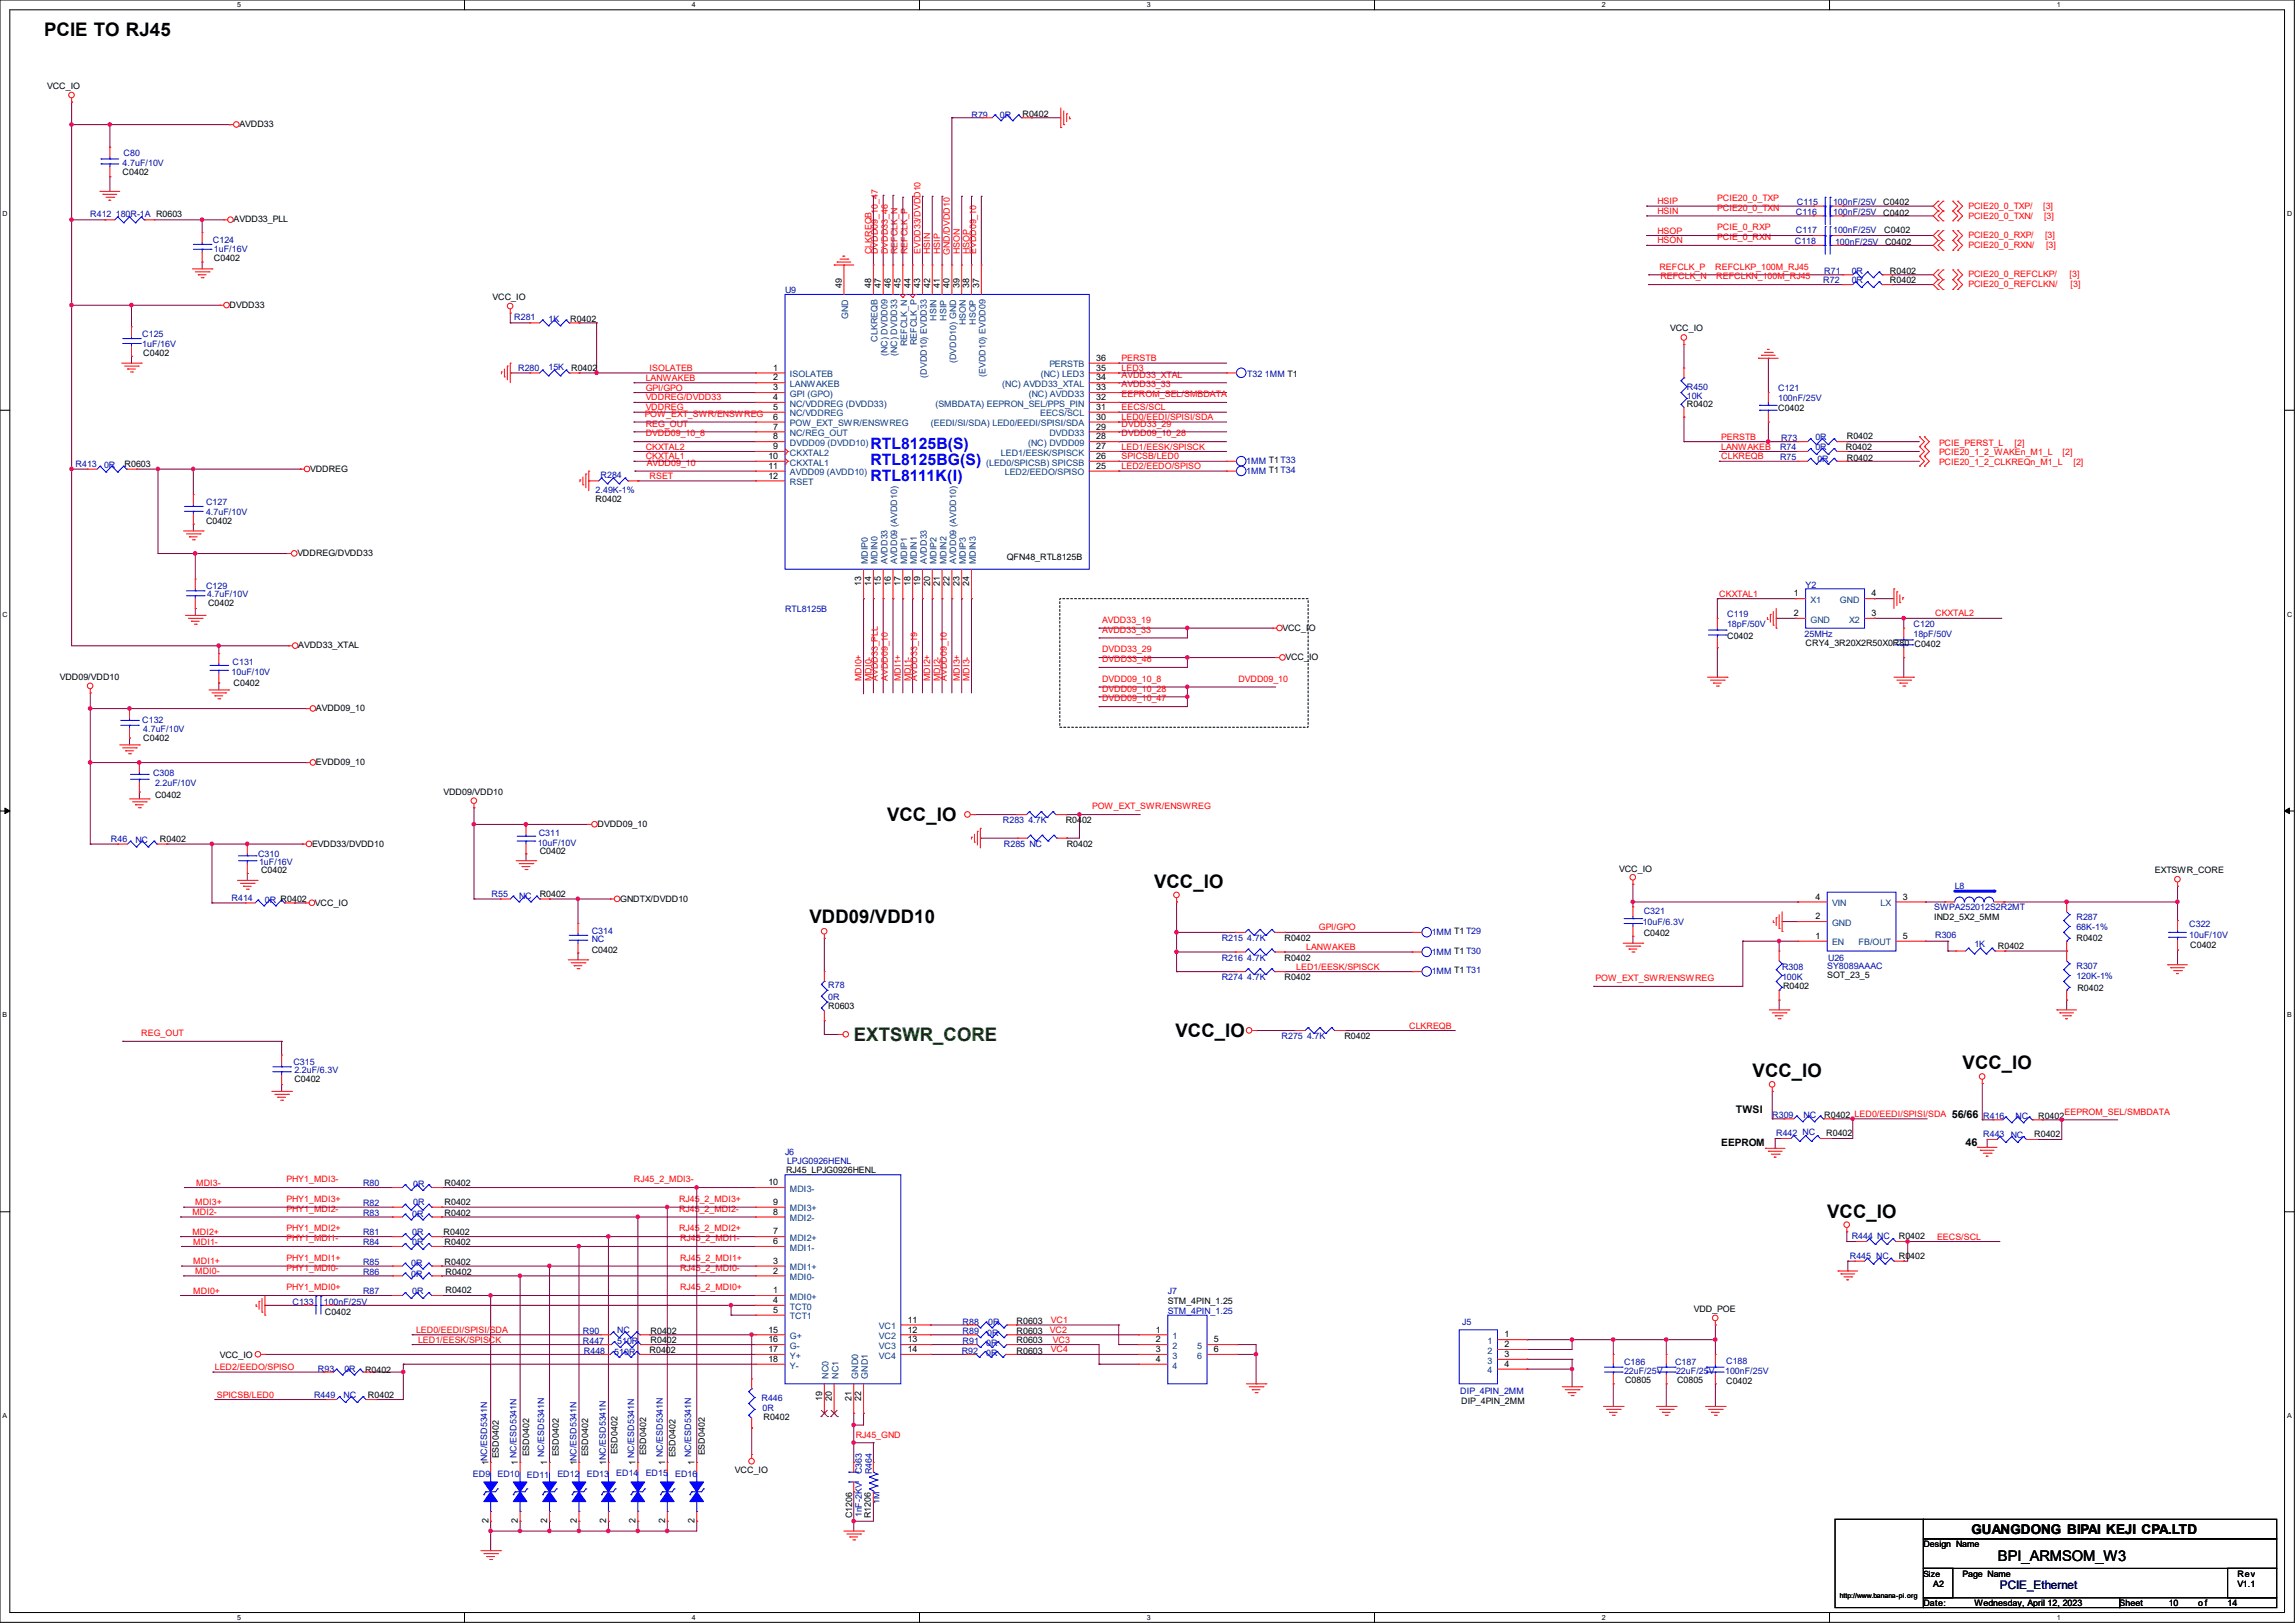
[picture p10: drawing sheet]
<svg xmlns="http://www.w3.org/2000/svg" width="297mm" height="210mm" viewBox="0 0 297 210" stroke-linecap="round" stroke-linejoin="round" font-family="sans-serif">
<defs><g id="words">
<g font-size="2.4">
<text x="5.7" y="4.7">PCIE TO RJ45</text>
<text x="114.8" y="106.3">VCC_IO</text>
<text x="104.8" y="119.5">VDD09/VDD10</text>
<text x="149.4" y="114.9">VCC_IO</text>
<text x="152.1" y="134.2">VCC_IO</text>
<text x="226.8" y="139.4">VCC_IO</text>
<text x="254" y="138.4">VCC_IO</text>
<text x="236.5" y="157.6">VCC_IO</text>
</g>
<text font-size="2.4" fill="#004000" x="110.5" y="134.7">EXTSWR_CORE</text>
<g font-size="2" fill="#00f">
<text x="112.6" y="58">RTL8125B(S)</text>
<text x="112.6" y="60.2">RTL8125BG(S)</text>
<text x="112.6" y="62.3">RTL8111K(I)</text>
</g>
<text font-size="1.9" x="258.6" y="202">BPI_ARMSOM_W3</text>
<text font-size="1.7" x="255.1" y="198.5">GUANGDONG BIPAI KEJI CPA.LTD</text>
<text font-size="1.5" fill="#000080" x="258.8" y="205.6">PCIE_Ethernet</text>
<g font-size="1.4">
<text x="224.7" y="144">TWSI</text>
<text x="252.6" y="144.7">56/66</text>
<text x="254.4" y="148.3">46</text>
</g>
<text font-size="1.3" x="222.8" y="148.3">EEPROM</text>
<g font-size="1.1">
<text x="6.1" y="11.5">VCC_IO</text>
<text x="31" y="16.5">AVDD33</text>
<text x="132.3" y="15.2">R0402</text>
<text x="15.9" y="22.7">C0402</text>
<text x="30.2" y="28.8">AVDD33_PLL</text>
<text x="243.7" y="26.5">C0402</text>
<text x="243.7" y="27.9">C0402</text>
<text x="27.7" y="33.7">C0402</text>
<text x="243.8" y="30.2">C0402</text>
<text x="244" y="31.7">C0402</text>
<text x="244.6" y="35.4">R0402</text>
<text x="29.7" y="39.8">DVDD33</text>
<text x="63.8" y="38.8">VCC_IO</text>
<text x="73.8" y="41.6">R0402</text>
<text x="108.9" y="37.2" transform="rotate(-90 108.9 37.2)">49</text>
<text x="112.7" y="37.2" transform="rotate(-90 112.7 37.2)">48</text>
<text x="114" y="37.2" transform="rotate(-90 114 37.2)">47</text>
<text x="115.3" y="37.2" transform="rotate(-90 115.3 37.2)">46</text>
<text x="116.5" y="37.2" transform="rotate(-90 116.5 37.2)">45</text>
<text x="117.8" y="37.2" transform="rotate(-90 117.8 37.2)">44</text>
<text x="119.1" y="37.2" transform="rotate(-90 119.1 37.2)">43</text>
<text x="120.4" y="37.2" transform="rotate(-90 120.4 37.2)">42</text>
<text x="121.6" y="37.2" transform="rotate(-90 121.6 37.2)">41</text>
<text x="122.9" y="37.2" transform="rotate(-90 122.9 37.2)">40</text>
<text x="124.2" y="37.2" transform="rotate(-90 124.2 37.2)">39</text>
<text x="125.4" y="37.2" transform="rotate(-90 125.4 37.2)">38</text>
<text x="126.7" y="37.2" transform="rotate(-90 126.7 37.2)">37</text>
<text x="244.6" y="36.7">R0402</text>
<text x="18.5" y="46.1">C0402</text>
<text x="73.9" y="48">R0402</text>
<text x="100.1" y="48">1</text>
<text x="141.9" y="46.7">36</text>
<text x="141.9" y="48">35</text>
<text x="216.1" y="42.9">VCC_IO</text>
<text x="100.1" y="49.2">2</text>
<text x="100.1" y="50.5">3</text>
<text x="100.1" y="51.8">4</text>
<text x="100.1" y="53">5</text>
<text x="141.9" y="49.2">34</text>
<text x="141.9" y="50.5">33</text>
<text x="141.9" y="51.8">32</text>
<text x="141.9" y="53">31</text>
<text x="218.3" y="52.7">R0402</text>
<text x="230.1" y="53.2">C0402</text>
<text x="99.4" y="59.4">10</text>
<text x="100.1" y="54.3">6</text>
<text x="100.1" y="55.6">7</text>
<text x="100.1" y="56.9">8</text>
<text x="100.1" y="58.1">9</text>
<text x="141.9" y="55.6">29</text>
<text x="141.9" y="56.9">28</text>
<text x="141.9" y="58.1">27</text>
<text x="141.9" y="59.4">26</text>
<text x="141.9" y="54.3">30</text>
<text x="238.9" y="58.3">R0402</text>
<text x="239" y="59.6">R0402</text>
<text x="239" y="56.9">R0402</text>
<text x="16.1" y="60.4">R0603</text>
<text x="40.1" y="61">VDDREG</text>
<text x="77.1" y="65">R0402</text>
<text x="99.4" y="60.7">11</text>
<text x="99.4" y="61.9">12</text>
<text x="141.9" y="60.7">25</text>
<text x="26.7" y="67.8">C0402</text>
<text x="38.5" y="72">VDDREG/DVDD33</text>
<text x="111.5" y="75.8" transform="rotate(-90 111.5 75.8)">13</text>
<text x="112.7" y="75.8" transform="rotate(-90 112.7 75.8)">14</text>
<text x="114" y="75.8" transform="rotate(-90 114 75.8)">15</text>
<text x="115.3" y="75.8" transform="rotate(-90 115.3 75.8)">16</text>
<text x="116.5" y="75.8" transform="rotate(-90 116.5 75.8)">17</text>
<text x="117.8" y="75.8" transform="rotate(-90 117.8 75.8)">18</text>
<text x="119.1" y="75.8" transform="rotate(-90 119.1 75.8)">19</text>
<text x="120.4" y="75.8" transform="rotate(-90 120.4 75.8)">20</text>
<text x="121.6" y="75.8" transform="rotate(-90 121.6 75.8)">21</text>
<text x="122.9" y="75.8" transform="rotate(-90 122.9 75.8)">22</text>
<text x="124.2" y="75.8" transform="rotate(-90 124.2 75.8)">23</text>
<text x="125.4" y="75.8" transform="rotate(-90 125.4 75.8)">24</text>
<text x="130.3" y="72.5">QFN48_RTL8125B</text>
<text x="232.2" y="77.2">1</text>
<text x="242.2" y="77.2">4</text>
<text x="26.9" y="78.4">C0402</text>
<text x="38.6" y="83.9">AVDD33_XTAL</text>
<text x="166" y="81.6">VCC_IO</text>
<text x="223.5" y="82.6">C0402</text>
<text x="232.2" y="79.7">2</text>
<text x="233.7" y="83.7">CRY4_3R20X2R50X0R80 C0402</text>
<text x="242.2" y="79.7">3</text>
<text x="7.7" y="88">VDD09/VDD10</text>
<text x="30.2" y="88.7">C0402</text>
<text x="166.4" y="85.4">VCC_IO</text>
<text x="18.5" y="95.8">C0402</text>
<text x="40.9" y="92">AVDD09_10</text>
<text x="40.9" y="99">EVDD09_10</text>
<text x="20.1" y="103.2">C0402</text>
<text x="57.4" y="102.8">VDD09/VDD10</text>
<text x="77.3" y="107">DVDD09_10</text>
<text x="137.9" y="106.5">R0402</text>
<text x="20.7" y="108.9">R0402</text>
<text x="33.8" y="113">C0402</text>
<text x="40.4" y="109.6">EVDD33/DVDD10</text>
<text x="69.8" y="110.5">C0402</text>
<text x="138" y="109.6">R0402</text>
<text x="209.5" y="112.9">VCC_IO</text>
<text x="278.9" y="113">EXTSWR_CORE</text>
<text x="40.8" y="117.2">VCC_IO</text>
<text x="69.8" y="116">R0402</text>
<text x="80.3" y="116.7">GNDTX/DVDD10</text>
<text x="234.9" y="119">2</text>
<text x="234.9" y="116.4">4</text>
<text x="246.2" y="116.4">3</text>
<text x="250.3" y="119.1">IND2_5X2_5MM</text>
<text x="76.6" y="123.3">C0402</text>
<text x="166.2" y="121.8">R0402</text>
<text x="166.2" y="124.3">R0402</text>
<text x="212.7" y="121.1">C0402</text>
<text x="234.9" y="121.5">1</text>
<text x="246.2" y="121.5">5</text>
<text x="258.6" y="122.8">R0402</text>
<text x="268.7" y="121.8">R0402</text>
<text x="283.5" y="122.6">C0402</text>
<text x="107.2" y="130.5">R0603</text>
<text x="166.2" y="126.8">R0402</text>
<text x="230.8" y="128">R0402</text>
<text x="236.5" y="126.6">SOT_23_5</text>
<text x="268.9" y="128.2">R0402</text>
<text x="174" y="134.5">R0402</text>
<text x="38.1" y="140">C0402</text>
<text x="236.1" y="144.6">R0402 LED0/EEDI/SPISI/SDA</text>
<text x="236.3" y="147">R0402</text>
<text x="263.3" y="147.2">R0402</text>
<text x="263.8" y="144.7">R0402</text>
<text x="57.5" y="155.9">R0402</text>
<text x="57.5" y="153.5">R0402</text>
<text x="99.4" y="153.4">10</text>
<text x="100.1" y="155.9">9</text>
<text x="101.7" y="151.7">RJ45_LPJG0926HENL</text>
<text x="57.4" y="159.9">R0402</text>
<text x="57.5" y="161.1">R0402</text>
<text x="57.5" y="157.3">R0402</text>
<text x="100.1" y="161">6</text>
<text x="100.1" y="157.2">8</text>
<text x="100.1" y="159.7">7</text>
<text x="245.7" y="160.4">R0402</text>
<text x="57.5" y="163.7">R0402</text>
<text x="57.7" y="167.3">R0402</text>
<text x="57.7" y="164.9">R0402</text>
<text x="100.1" y="167.3">1</text>
<text x="100.1" y="164.8">2</text>
<text x="100.1" y="163.5">3</text>
<text x="245.7" y="162.9">R0402</text>
<text x="42" y="170.1">C0402</text>
<text x="84.2" y="172.7">R0402</text>
<text x="84.2" y="173.8">R0402</text>
<text x="99.4" y="172.4">15</text>
<text x="99.4" y="173.7">16</text>
<text x="100.1" y="168.6">4</text>
<text x="100.1" y="169.9">5</text>
<text x="117.5" y="171.2">11</text>
<text x="117.5" y="172.4">12</text>
<text x="117.5" y="173.7">13</text>
<text x="131.6" y="171.3">R0603</text>
<text x="131.6" y="173.8">R0603</text>
<text x="131.6" y="172.7">R0603</text>
<text x="149.6" y="172.4">1</text>
<text x="149.6" y="173.7">2</text>
<text x="151.1" y="168.7">STM_4PIN_1.25</text>
<text x="157.1" y="173.7">5</text>
<text x="194.7" y="173.1">1</text>
<text x="219.2" y="169.8">VDD_POE</text>
<text x="28.4" y="175.7">VCC_IO</text>
<text x="47.2" y="177.6">R0402</text>
<text x="84.1" y="175.1">R0402</text>
<text x="99.4" y="176.2">18</text>
<text x="99.4" y="175">17</text>
<text x="117.5" y="175">14</text>
<text x="131.6" y="175.2">R0603</text>
<text x="149.6" y="175">3</text>
<text x="149.6" y="176.2">4</text>
<text x="157.1" y="175">6</text>
<text x="194.7" y="174.3">2</text>
<text x="194.7" y="175.6">3</text>
<text x="194.7" y="176.9">4</text>
<text x="210.3" y="178.9">C0805</text>
<text x="217" y="178.9">C0805</text>
<text x="223.4" y="179">C0402</text>
<text x="47.6" y="180.9">R0402</text>
<text x="98.8" y="183.7">R0402</text>
<text x="106.4" y="181.2" transform="rotate(-90 106.4 181.2)">19</text>
<text x="107.7" y="181.2" transform="rotate(-90 107.7 181.2)">20</text>
<text x="110.2" y="181.2" transform="rotate(-90 110.2 181.2)">21</text>
<text x="111.5" y="181.2" transform="rotate(-90 111.5 181.2)">22</text>
<text x="189.1" y="181.7">DIP_4PIN_2MM</text>
<text x="63.2" y="189.6" transform="rotate(-90 63.2 189.6)">1NC/ESD5341N</text>
<text x="64.6" y="188.7" transform="rotate(-90 64.6 188.7)">ESD0402</text>
<text x="67" y="189.6" transform="rotate(-90 67 189.6)">1 NC/ESD5341N</text>
<text x="68.5" y="188.5" transform="rotate(-90 68.5 188.5)">ESD0402</text>
<text x="70.8" y="189.6" transform="rotate(-90 70.8 189.6)">1</text>
<text x="72.3" y="188.5" transform="rotate(-90 72.3 188.5)">ESD0402</text>
<text x="74.6" y="189.6" transform="rotate(-90 74.6 189.6)">1NC/ESD5341N</text>
<text x="76.1" y="188.5" transform="rotate(-90 76.1 188.5)">ESD0402</text>
<text x="78.4" y="189.6" transform="rotate(-90 78.4 189.6)">1NC/ESD5341N</text>
<text x="79.9" y="188.2" transform="rotate(-90 79.9 188.2)">ESD0402</text>
<text x="82.3" y="189.6" transform="rotate(-90 82.3 189.6)">1 NC/ESD5341N</text>
<text x="83.6" y="188.3" transform="rotate(-90 83.6 188.3)">ESD0402</text>
<text x="86.1" y="189.6" transform="rotate(-90 86.1 189.6)">1</text>
<text x="87.4" y="188.6" transform="rotate(-90 87.4 188.6)">ESD0402</text>
<text x="89.9" y="189.6" transform="rotate(-90 89.9 189.6)">1</text>
<text x="91.2" y="188.3" transform="rotate(-90 91.2 188.3)">ESD0402</text>
<text x="95.1" y="190.6">VCC_IO</text>
<text x="63.2" y="197.1" transform="rotate(-90 63.2 197.1)">2</text>
<text x="67" y="197.1" transform="rotate(-90 67 197.1)">2</text>
<text x="70.8" y="197.1" transform="rotate(-90 70.8 197.1)">2</text>
<text x="74.6" y="197.1" transform="rotate(-90 74.6 197.1)">2</text>
<text x="78.4" y="197.1" transform="rotate(-90 78.4 197.1)">2</text>
<text x="82.3" y="197.1" transform="rotate(-90 82.3 197.1)">2</text>
<text x="86.1" y="197.1" transform="rotate(-90 86.1 197.1)">2</text>
<text x="89.9" y="197.1" transform="rotate(-90 89.9 197.1)">2</text>
<text x="110.3" y="196.5" transform="rotate(-90 110.3 196.5)">C1206</text>
<text x="112.7" y="196.5" transform="rotate(-90 112.7 196.5)">R1206</text>
<text x="248.9" y="200.2">Design Name</text>
<text x="248.9" y="204">Size</text>
<text x="248.9" y="207.9">Date:</text>
<text x="250.2" y="205.3">A2</text>
<text x="254" y="204">Page Name</text>
<text x="255.5" y="207.9">Wednesday, April 12, 2023</text>
<text x="274.3" y="207.9">Sheet</text>
<text x="280.7" y="207.9">10</text>
<text x="284.5" y="207.9">o f</text>
<text x="288.3" y="207.9">14</text>
<text x="289.6" y="205.3">V1.1</text>
<text x="289.6" y="204">Rev</text>
</g>
<g font-size="1.1" fill="#0000a0">
<text x="125.7" y="15.3">R79</text>
<text x="129.4" y="15.3">0R</text>
<text x="15.9" y="21.4">4.7uF/10V</text>
<text x="16" y="20.2">C80</text>
<text x="11.7" y="28">R412 180R-1A R0603</text>
<text x="232.4" y="27.8">C116</text>
<text x="232.5" y="26.5">C115</text>
<text x="237.2" y="27.8">100nF/25V</text>
<text x="237.2" y="26.5">100nF/25V</text>
<text x="27.6" y="31.5">C124</text>
<text x="27.7" y="32.6">1uF/16V</text>
<text x="232.3" y="31.6">C118</text>
<text x="232.4" y="30.2">C117</text>
<text x="236.1" y="35.4">R71</text>
<text x="237.2" y="30.2">100nF/25V</text>
<text x="237.5" y="31.7">100nF/25V</text>
<text x="239.6" y="35.4">0R</text>
<text x="66.5" y="41.4">R281</text>
<text x="71" y="41.6">1K</text>
<text x="101.6" y="37.9">U9</text>
<text x="236" y="36.7">R72</text>
<text x="239.6" y="36.7">0R</text>
<text x="18.4" y="43.6">C125</text>
<text x="18.4" y="44.9">1uF/16V</text>
<text x="67.1" y="48">R280</text>
<text x="71" y="47.8">15K</text>
<text x="161.4" y="48.7">T32</text>
<text x="163.7" y="48.7">1MM T1</text>
<text x="218.3" y="50.5">R450</text>
<text x="218.3" y="51.6">10K</text>
<text x="230.1" y="50.6">C121</text>
<text x="230.1" y="51.9">100nF/25V</text>
<text x="230.4" y="59.5">R75</text>
<text x="230.4" y="58.3">R74</text>
<text x="230.5" y="57.1">R73</text>
<text x="234.9" y="58.3">0R</text>
<text x="234.9" y="57">0R</text>
<text x="235.2" y="59.8">0R</text>
<text x="9.8" y="60.4">R413</text>
<text x="13.5" y="60.5">0R</text>
<text x="26.7" y="65.4">C127</text>
<text x="77.1" y="63.8">2.49K-1%</text>
<text x="77.7" y="61.8">R284</text>
<text x="161.3" y="61.3">1MM T1 T34</text>
<text x="161.3" y="60">1MM T1 T33</text>
<text x="26.7" y="66.6">4.7uF/10V</text>
<text x="26.7" y="76.2">C129</text>
<text x="26.8" y="77.3">4.7uF/10V</text>
<text x="233.7" y="76">Y2</text>
<text x="101.6" y="79.2">RTL8125B</text>
<text x="223.5" y="79.8">C119</text>
<text x="223.5" y="81.1">18pF/50V</text>
<text x="233.5" y="82.4">25MHz</text>
<text x="247.6" y="81.1">C120</text>
<text x="247.6" y="82.4">18pF/50V</text>
<text x="30" y="87.3">10uF/10V</text>
<text x="30.1" y="86.1">C131</text>
<text x="18.4" y="93.6">C132</text>
<text x="18.5" y="94.7">4.7uF/10V</text>
<text x="19.8" y="100.4">C308</text>
<text x="20.1" y="101.7">2.2uF/10V</text>
<text x="129.8" y="106.5">R283 4.7K</text>
<text x="14.4" y="108.9">R46</text>
<text x="17.5" y="109.1">NC</text>
<text x="33.4" y="110.8">C310</text>
<text x="33.5" y="112">1uF/16V</text>
<text x="69.6" y="109.4">10uF/10V</text>
<text x="69.7" y="108.2">C311</text>
<text x="129.9" y="109.6">R285 NC</text>
<text x="30" y="116.5">R414</text>
<text x="34.3" y="116.8">0R R0402</text>
<text x="63.6" y="116">R55</text>
<text x="67.2" y="116.3">NC</text>
<text x="212.6" y="119.7">10uF/6.3V</text>
<text x="212.7" y="118.3">C321</text>
<text x="250.3" y="117.8">SWPA252012S2R2MT</text>
<text x="253" y="115">L8</text>
<text x="268.7" y="119.1">R287</text>
<text x="283.3" y="120">C322</text>
<text x="76.6" y="120.9">C314</text>
<text x="76.6" y="121.9">NC</text>
<text x="158.1" y="121.8">R215 4.7K</text>
<text x="158.1" y="124.3">R216 4.7K</text>
<text x="185.3" y="123.5">1MM T1 T30</text>
<text x="185.3" y="121">1MM T1 T29</text>
<text x="230.6" y="125.6">R308</text>
<text x="236.5" y="125.4">SY8089AAAC</text>
<text x="236.6" y="124.3">U26</text>
<text x="250.4" y="121.4">R306</text>
<text x="255.5" y="122.5">1K</text>
<text x="268.7" y="125.4">R307</text>
<text x="268.7" y="120.4">68K-1%</text>
<text x="283.3" y="121.4">10uF/10V</text>
<text x="107.2" y="127.9">R78</text>
<text x="107.2" y="129.4">0R</text>
<text x="158.1" y="126.8">R274 4.7K</text>
<text x="185.3" y="126.1">1MM T1 T31</text>
<text x="230.6" y="126.8">100K</text>
<text x="268.7" y="126.7">120K-1%</text>
<text x="38" y="137.8">C315</text>
<text x="165.9" y="134.5">R275 4.7K</text>
<text x="38.1" y="138.9">2.2uF/6.3V</text>
<text x="101.6" y="149.4">J6</text>
<text x="229.4" y="144.6">R309</text>
<text x="229.9" y="147">R442 NC</text>
<text x="233.4" y="144.6">NC</text>
<text x="256.7" y="144.7">R416</text>
<text x="256.7" y="147.2">R443 NC</text>
<text x="260.8" y="144.7">NC</text>
<text x="47" y="153.5">R80</text>
<text x="53.5" y="155.9">0R</text>
<text x="53.5" y="153.6">0R</text>
<text x="101.9" y="150.6">LPJG0926HENL</text>
<text x="47" y="161.1">R84</text>
<text x="47" y="156">R82</text>
<text x="47" y="157.3">R83</text>
<text x="47" y="159.9">R81</text>
<text x="53.3" y="157.4">0R</text>
<text x="53.3" y="161.1">0R</text>
<text x="53.3" y="159.9">0R</text>
<text x="239.6" y="160.4">R444 NC</text>
<text x="47" y="163.7">R85</text>
<text x="47" y="167.5">R87</text>
<text x="47" y="164.9">R86</text>
<text x="53.2" y="163.8">0R</text>
<text x="53.2" y="165.2">0R</text>
<text x="53.3" y="167.5">0R</text>
<text x="151.1" y="167.5">J7</text>
<text x="239.4" y="162.9">R445 NC</text>
<text x="37.8" y="168.9">C133</text>
<text x="41.9" y="168.9">100nF/25V</text>
<text x="75.4" y="172.6">R90</text>
<text x="75.4" y="174">R447</text>
<text x="79.9" y="174">510R</text>
<text x="79.9" y="172.4">NC</text>
<text x="124.6" y="171.4">R88</text>
<text x="124.6" y="174">R91</text>
<text x="124.6" y="172.7">R89</text>
<text x="127.8" y="172.9">0R</text>
<text x="127.9" y="171.4">0R</text>
<text x="151.1" y="170">STM_4PIN_1.25</text>
<text x="189.2" y="171.4">J5</text>
<text x="41.1" y="177.5">R93</text>
<text x="44.6" y="177.5">0R</text>
<text x="75.6" y="175.2">R448</text>
<text x="79.5" y="175.3">510R</text>
<text x="124.5" y="175.2">R92</text>
<text x="127.6" y="175.5">0R</text>
<text x="127.6" y="174.2">0R</text>
<text x="210.2" y="176.6">C186</text>
<text x="210.2" y="177.8">22uF/25V</text>
<text x="216.8" y="176.6">C187</text>
<text x="216.9" y="177.8">22uF/25V</text>
<text x="223.3" y="177.8">100nF/25V</text>
<text x="223.4" y="176.5">C188</text>
<text x="40.6" y="180.9">R449</text>
<text x="44.4" y="180.9">NC</text>
<text x="98.5" y="181.3">R446</text>
<text x="98.7" y="182.6">0R</text>
<text x="189" y="180.4">DIP_4PIN_2MM</text>
<text x="61.2" y="191.1">ED9</text>
<text x="64.4" y="191.1">ED10</text>
<text x="68.2" y="191.2">ED11</text>
<text x="70.4" y="188.6" transform="rotate(-90 70.4 188.6)">NC/ESD5341N</text>
<text x="72.1" y="191.1">ED12</text>
<text x="75.9" y="191.1">ED13</text>
<text x="79.8" y="191">ED14</text>
<text x="83.6" y="191">ED15</text>
<text x="85.8" y="188.6" transform="rotate(-90 85.8 188.6)">NC/ESD5341N</text>
<text x="87.4" y="191.1">ED16</text>
<text x="89.5" y="188.6" transform="rotate(-90 89.5 188.6)">NC/ESD5341N</text>
<text x="111.6" y="190.7" transform="rotate(-90 111.6 190.7)">C363</text>
<text x="112.8" y="190.7" transform="rotate(-90 112.8 190.7)">R464</text>
<text x="111.6" y="196.3" transform="rotate(-90 111.6 196.3)">1nF-2KV</text>
<text x="113.8" y="194.6" transform="rotate(-90 113.8 194.6)">1M</text>
</g>
<g font-size="1.1" fill="#f00">
<text x="214.5" y="26.4">HSIP</text>
<text x="214.5" y="27.7">HSIN</text>
<text x="222.2" y="26">PCIE20_0_TXP</text>
<text x="222.2" y="27.3">PCIE20_0_TXN</text>
<text x="222.2" y="29.8">PCIE_0_RXP</text>
<text x="254.8" y="27">PCIE20_0_TXP/</text>
<text x="254.8" y="28.3">PCIE20_0_TXN/</text>
<text x="264.4" y="27">[3]</text>
<text x="264.5" y="28.3">[3]</text>
<text x="112.8" y="32.9" transform="rotate(-90 112.8 32.9)">CLKREQB</text>
<text x="113.6" y="32.9" transform="rotate(-90 113.6 32.9)">DVDD09_10_47</text>
<text x="114.9" y="32.9" transform="rotate(-90 114.9 32.9)">DVDD33_46</text>
<text x="116.2" y="32.9" transform="rotate(-90 116.2 32.9)">REFCLK_N</text>
<text x="117.4" y="32.9" transform="rotate(-90 117.4 32.9)">REFCLK_P</text>
<text x="119.1" y="32.9" transform="rotate(-90 119.1 32.9)">EVDD33/DVDD10</text>
<text x="120.4" y="32.9" transform="rotate(-90 120.4 32.9)">HSIN</text>
<text x="121.7" y="32.9" transform="rotate(-90 121.7 32.9)">HSIP</text>
<text x="122.9" y="33" transform="rotate(-90 122.9 33)">GND/DVDD10</text>
<text x="124.2" y="32.9" transform="rotate(-90 124.2 32.9)">HSON</text>
<text x="125.5" y="32.9" transform="rotate(-90 125.5 32.9)">HSOP</text>
<text x="126.3" y="32.9" transform="rotate(-90 126.3 32.9)">EVDD09_10</text>
<text x="214.5" y="31.5">HSON</text>
<text x="214.5" y="30.2">HSOP</text>
<text x="214.8" y="34.9">REFCLK_P</text>
<text x="222" y="34.9">REFCLKP_100M_RJ45</text>
<text x="222.2" y="31.1">PCIE_0_RXN</text>
<text x="254.8" y="30.8">PCIE20_0_RXP/</text>
<text x="254.8" y="32.1">PCIE20_0_RXN/</text>
<text x="254.8" y="35.9">PCIE20_0_REFCLKP/</text>
<text x="264.7" y="30.8">[3]</text>
<text x="264.8" y="32.1">[3]</text>
<text x="267.8" y="35.9">[3]</text>
<text x="214.9" y="36.2">REFCLK_N</text>
<text x="222.1" y="36.2">REFCLKN_100M_RJ45</text>
<text x="254.8" y="37.2">PCIE20_0_REFCLKN/</text>
<text x="268" y="37.2">[3]</text>
<text x="145.2" y="46.7">PERSTB</text>
<text x="83.4" y="53.9">POW_EXT_SWR/ENSWREG</text>
<text x="83.6" y="53.1">VDDREG</text>
<text x="83.6" y="50.5">GPI/GPO</text>
<text x="83.6" y="49.3">LANWAKEB</text>
<text x="83.6" y="51.8">VDDREG/DVDD33</text>
<text x="84.1" y="48">ISOLATEB</text>
<text x="145.2" y="50.1">AVDD33_33</text>
<text x="145.2" y="48.9">AVDD33_XTAL</text>
<text x="145.2" y="48">LED3</text>
<text x="145.2" y="51.4">EEPROM_SEL/SMBDATA</text>
<text x="145.2" y="53.1">EECS/SCL</text>
<text x="83.6" y="58.2">CKXTAL2</text>
<text x="83.6" y="55.2">REG_OUT</text>
<text x="83.6" y="56.5">DVDD09_10_8</text>
<text x="83.6" y="59.4">CKXTAL1</text>
<text x="145.2" y="59.4">SPICSB/LED0</text>
<text x="145.2" y="54.4">LED0/EEDI/SPISI/SDA</text>
<text x="145.2" y="56.5">DVDD09_10_28</text>
<text x="145.2" y="58.2">LED1/EESK/SPISCK</text>
<text x="145.2" y="55.2">DVDD33_29</text>
<text x="222.8" y="56.9">PERSTB</text>
<text x="222.8" y="59.4">CLKREQB</text>
<text x="222.8" y="58.2">LANWAKEB</text>
<text x="250.9" y="57.7">PCIE_PERST_L</text>
<text x="250.9" y="58.9">PCIE20_1_2_WAKEn_M1_L</text>
<text x="260.7" y="57.7">[2]</text>
<text x="266.9" y="58.9">[2]</text>
<text x="83.7" y="60.3">AVDD09_10</text>
<text x="84.1" y="62">RSET</text>
<text x="145.2" y="60.7">LED2/EEDO/SPISO</text>
<text x="250.9" y="60.2">PCIE20_1_2_CLKREQn_M1_L</text>
<text x="268.3" y="60.2">[2]</text>
<text x="222.5" y="77.2">CKXTAL1</text>
<text x="142.6" y="80.6">AVDD33_19</text>
<text x="142.6" y="81.9">AVDD33_33</text>
<text x="250.4" y="79.8">CKXTAL2</text>
<text x="111.5" y="88.1" transform="rotate(-90 111.5 88.1)">MDI0+</text>
<text x="112.8" y="88.1" transform="rotate(-90 112.8 88.1)">MDI0-</text>
<text x="113.6" y="88.1" transform="rotate(-90 113.6 88.1)">AVDD33_PLL</text>
<text x="114.9" y="88.1" transform="rotate(-90 114.9 88.1)">AVDD09_10</text>
<text x="116.6" y="88.1" transform="rotate(-90 116.6 88.1)">MDI1+</text>
<text x="117.9" y="88.1" transform="rotate(-90 117.9 88.1)">MDI1-</text>
<text x="118.7" y="88.1" transform="rotate(-90 118.7 88.1)">AVDD33_19</text>
<text x="120.4" y="88.1" transform="rotate(-90 120.4 88.1)">MDI2+</text>
<text x="121.7" y="88.1" transform="rotate(-90 121.7 88.1)">MDI2-</text>
<text x="122.5" y="88.1" transform="rotate(-90 122.5 88.1)">AVDD09_10</text>
<text x="124.2" y="88.1" transform="rotate(-90 124.2 88.1)">MDI3+</text>
<text x="125.5" y="88.1" transform="rotate(-90 125.5 88.1)">MDI3-</text>
<text x="142.6" y="84.4">DVDD33_29</text>
<text x="142.6" y="85.7">DVDD33_46</text>
<text x="142.6" y="88.2">DVDD09_10_8</text>
<text x="142.6" y="89.5">DVDD09_10_28</text>
<text x="160.3" y="88.2">DVDD09_10</text>
<text x="142.6" y="90.8">DVDD09_10_47</text>
<text x="141.3" y="104.7">POW_EXT_SWR/ENSWREG</text>
<text x="167.8" y="125.5">LED1/EESK/SPISCK</text>
<text x="169" y="122.9">LANWAKEB</text>
<text x="170.7" y="120.4">GPI/GPO</text>
<text x="206.5" y="127">POW_EXT_SWR/ENSWREG</text>
<text x="18.3" y="134.1">REG_OUT</text>
<text x="182.4" y="133.1">CLKREQB</text>
<text x="267.2" y="144.2">EEPROM_SEL/SMBDATA</text>
<text x="25.3" y="156">MDI3+</text>
<text x="25.4" y="153.4">MDI3-</text>
<text x="37.1" y="153">PHY1_MDI3-</text>
<text x="37.1" y="155.5">PHY1_MDI3+</text>
<text x="82" y="153">RJ45_2_MDI3-</text>
<text x="87.9" y="155.5">RJ45_2_MDI3+</text>
<text x="24.9" y="157.2">MDI2-</text>
<text x="24.9" y="159.8">MDI2+</text>
<text x="25" y="161">MDI1-</text>
<text x="37.1" y="156.8">PHY1_MDI2-</text>
<text x="37.1" y="159.3">PHY1_MDI2+</text>
<text x="37.1" y="160.6">PHY1_MDI1-</text>
<text x="87.9" y="159.3">RJ45_2_MDI2+</text>
<text x="87.9" y="156.8">RJ45_2_MDI2-</text>
<text x="88" y="160.6">RJ45_2_MDI1-</text>
<text x="250.7" y="160.4">EECS/SCL</text>
<text x="25" y="163.6">MDI1+</text>
<text x="25" y="167.4">MDI0+</text>
<text x="25.3" y="164.9">MDI0-</text>
<text x="37.1" y="163.2">PHY1_MDI1+</text>
<text x="37.1" y="164.4">PHY1_MDI0-</text>
<text x="37.1" y="167">PHY1_MDI0+</text>
<text x="88" y="167">RJ45_2_MDI0+</text>
<text x="88" y="164.4">RJ45_2_MDI0-</text>
<text x="88" y="163.2">RJ45_2_MDI1+</text>
<text x="53.8" y="172.5">LED0/EEDI/SPISI/SDA</text>
<text x="54.1" y="173.7">LED1/EESK/SPISCK</text>
<text x="135.9" y="172.5">VC2</text>
<text x="136" y="171.2">VC1</text>
<text x="136.3" y="173.7">VC3</text>
<text x="27.8" y="177.3">LED2/EEDO/SPISO</text>
<text x="136" y="175">VC4</text>
<text x="28.1" y="180.9">SPICSB/LED0</text>
<text x="110.7" y="186">RJ45_GND</text>
</g>
<g font-size="1.1" fill="#004080">
<text x="109.8" y="41.3" transform="rotate(-90 109.8 41.3)">GND</text>
<text x="121.2" y="41.5" transform="rotate(-90 121.2 41.5)">HSIN</text>
<text x="122.5" y="41.5" transform="rotate(-90 122.5 41.5)">HSIP</text>
<text x="113.6" y="44.2" transform="rotate(-90 113.6 44.2)">CLKREQB</text>
<text x="114.9" y="46.1" transform="rotate(-90 114.9 46.1)">(NC) DVDD09</text>
<text x="116.1" y="46.1" transform="rotate(-90 116.1 46.1)">(NC) DVDD33</text>
<text x="117.4" y="44.8" transform="rotate(-90 117.4 44.8)">REFCLK_N</text>
<text x="118.7" y="44.7" transform="rotate(-90 118.7 44.7)">REFCLK_P</text>
<text x="123.7" y="47" transform="rotate(-90 123.7 47)">(DVDD10) GND</text>
<text x="125" y="42.1" transform="rotate(-90 125 42.1)">HSON</text>
<text x="126.3" y="42" transform="rotate(-90 126.3 42)">HSOP</text>
<text x="135.8" y="47.5">PERSTB</text>
<text x="102.2" y="48.8">ISOLATEB</text>
<text x="102.2" y="50.1">LANWAKEB</text>
<text x="102.2" y="51.4">GPI (GPO)</text>
<text x="102.2" y="52.6">NC/VDDREG (DVDD33)</text>
<text x="102.2" y="53.9">NC/VDDREG</text>
<text x="119.9" y="48.9" transform="rotate(-90 119.9 48.9)">(DVDD10) EVDD33</text>
<text x="121.1" y="52.6">(SMBDATA) EEPRON_SEL/PPS_PIN</text>
<text x="127.6" y="48.8" transform="rotate(-90 127.6 48.8)">(EVDD10) EVDD09</text>
<text x="129.7" y="50.1">(NC) AVDD33_XTAL</text>
<text x="133.1" y="51.4">(NC) AVDD33</text>
<text x="134.6" y="53.9">EECS/SCL</text>
<text x="134.7" y="48.8">(NC) LED3</text>
<text x="102.2" y="55.2">POW_EXT_SWR/ENSWREG</text>
<text x="102.2" y="56.4">NC/REG_OUT</text>
<text x="102.2" y="57.7">DVDD09 (DVDD10)</text>
<text x="102.2" y="59">CKXTAL2</text>
<text x="120.5" y="55.2">(EEDI/SI/SDA) LED0/EEDI/SPISI/SDA</text>
<text x="129.5" y="59">LED1/EESK/SPISCK</text>
<text x="133.1" y="57.7">(NC) DVDD09</text>
<text x="135.8" y="56.4">DVDD33</text>
<text x="102.2" y="60.2">CKXTAL1</text>
<text x="102.2" y="61.5">AVDD09 (AVDD10)</text>
<text x="102.2" y="62.8">RSET</text>
<text x="127.6" y="60.2">(LED0/SPICSB) SPICSB</text>
<text x="130" y="61.5">LED2/EEDO/SPISO</text>
<text x="112.3" y="73" transform="rotate(-90 112.3 73)">MDIP0</text>
<text x="113.6" y="73" transform="rotate(-90 113.6 73)">MDIN0</text>
<text x="114.9" y="73" transform="rotate(-90 114.9 73)">AVDD33</text>
<text x="116.1" y="73" transform="rotate(-90 116.1 73)">AVDD09 (AVDD10)</text>
<text x="117.4" y="73" transform="rotate(-90 117.4 73)">MDIP1</text>
<text x="118.7" y="73" transform="rotate(-90 118.7 73)">MDIN1</text>
<text x="119.9" y="73" transform="rotate(-90 119.9 73)">AVDD33</text>
<text x="121.2" y="73" transform="rotate(-90 121.2 73)">MDIP2</text>
<text x="122.5" y="73" transform="rotate(-90 122.5 73)">MDIN2</text>
<text x="123.7" y="73" transform="rotate(-90 123.7 73)">AVDD09 (AVDD10)</text>
<text x="125" y="73" transform="rotate(-90 125 73)">MDIP3</text>
<text x="126.3" y="73" transform="rotate(-90 126.3 73)">MDIN3</text>
<text x="234.3" y="78">X1</text>
<text x="234.3" y="80.6">GND</text>
<text x="238.1" y="78">GND</text>
<text x="239.3" y="80.6">X2</text>
<text x="237.1" y="119.8">GND</text>
<text x="237.1" y="117.3">VIN</text>
<text x="243.4" y="117.3">LX</text>
<text x="237.1" y="122.3">EN</text>
<text x="240.5" y="122.3">FB/OUT</text>
<text x="102.2" y="154.2">MDI3-</text>
<text x="102.2" y="161.8">MDI1-</text>
<text x="102.2" y="156.8">MDI3+</text>
<text x="102.2" y="158">MDI2-</text>
<text x="102.2" y="160.6">MDI2+</text>
<text x="102.2" y="165.7">MDI0-</text>
<text x="102.2" y="164.4">MDI1+</text>
<text x="102.2" y="169.5">TCT0</text>
<text x="102.2" y="168.2">MDI0+</text>
<text x="102.2" y="173.3">G+</text>
<text x="102.2" y="170.7">TCT1</text>
<text x="113.7" y="172">VC1</text>
<text x="113.7" y="173.3">VC2</text>
<text x="151.8" y="173.3">1</text>
<text x="192.5" y="173.9">1</text>
<text x="102.2" y="174.5">G-</text>
<text x="102.2" y="177.1">Y-</text>
<text x="102.2" y="175.8">Y+</text>
<text x="107.2" y="178.4" transform="rotate(-90 107.2 178.4)">NC0</text>
<text x="108.5" y="178.4" transform="rotate(-90 108.5 178.4)">NC1</text>
<text x="111" y="178.4" transform="rotate(-90 111 178.4)">GND0</text>
<text x="112.3" y="178.4" transform="rotate(-90 112.3 178.4)">GND1</text>
<text x="113.7" y="174.5">VC3</text>
<text x="113.7" y="175.8">VC4</text>
<text x="151.8" y="174.5">2</text>
<text x="151.8" y="175.8">3</text>
<text x="151.8" y="177.1">4</text>
<text x="154.9" y="174.5">5</text>
<text x="154.9" y="175.8">6</text>
<text x="192.5" y="175.2">2</text>
<text x="192.5" y="176.5">3</text>
<text x="192.5" y="177.7">4</text>
</g>
<g font-size=".9">
<text x="30.7" y=".9">5</text>
<text x="89.5" y=".9">4</text>
<text x="148.4" y=".9">3</text>
<text x="207.3" y=".9">2</text>
<text x="266.2" y=".9">1</text>
<text x=".3" y="28">D</text>
<text x="296" y="28">D</text>
<text x=".3" y="79.8">C</text>
<text x="296" y="79.8">C</text>
<text x=".3" y="131.7">B</text>
<text x="296" y="131.7">B</text>
<text x=".3" y="183.5">A</text>
<text x="296" y="183.5">A</text>
<text x="30.7" y="209.6">5</text>
<text x="89.5" y="209.6">4</text>
<text x="148.4" y="209.6">3</text>
<text x="207.3" y="209.6">2</text>
<text x="238.1" y="206.8">http://www.banana-pi.org</text>
<text x="266.2" y="209.6">1</text>
</g>
</g></defs>
<path d="M0 0h296.9v209.9h-296.9zM1.3 1.3h294.4v207.4h-294.4z" fill="none" stroke="#000" stroke-width=".13"/>
<g fill="#fff">
<path d="M30.7 .1h.5v1h-.5z"/>
<path d="M30.7 208.8h.5v1h-.5z"/>
</g>
<path d="M60.1 0v1.3M60.1 208.7v1.2" fill="none" stroke="#000" stroke-width=".13"/>
<g fill="#fff">
<path d="M89.5 .1h.5v1h-.5z"/>
<path d="M89.5 208.8h.5v1h-.5z"/>
</g>
<path d="M119 0v1.3M119 208.7v1.2" fill="none" stroke="#000" stroke-width=".13"/>
<g fill="#fff">
<path d="M148.4 .1h.5v1h-.5z"/>
<path d="M148.4 208.8h.5v1h-.5z"/>
</g>
<path d="M177.9 0v1.3M177.9 208.7v1.2" fill="none" stroke="#000" stroke-width=".13"/>
<g fill="#fff">
<path d="M207.3 .1h.5v1h-.5z"/>
<path d="M207.3 208.8h.5v1h-.5z"/>
</g>
<path d="M236.8 0v1.3M236.8 208.7v1.2" fill="none" stroke="#000" stroke-width=".13"/>
<g fill="#fff">
<path d="M266.2 .1h.5v1h-.5z"/>
<path d="M266.2 208.8h.5v1h-.5z"/>
<path d="M.3 27.2h.7v1h-.7z"/>
<path d="M296 27.2h.6v1h-.6z"/>
<path d="M.3 79h.7v1h-.7z"/>
<path d="M296 79h.6v1h-.6z"/>
</g>
<path d="M0 53.1h1.3M295.7 53.1h1.2" fill="none" stroke="#000" stroke-width=".13"/>
<g fill="#fff">
<path d="M.3 130.9h.6v1h-.6z"/>
<path d="M296 130.9h.6v1h-.6z"/>
</g>
<path d="M0 104.9h1.3M295.7 104.9h1.2" fill="none" stroke="#000" stroke-width=".13"/>
<path d="M.6 104.6l.7 .3-.7 .4zM295.7 104.9l.6-.3v.7z" fill="#000" stroke="#000" stroke-width=".13"/>
<g fill="#fff">
<path d="M.3 182.7h.6v1h-.6z"/>
<path d="M296 182.7h.5v1h-.5z"/>
</g>
<path d="M0 156.8h1.3M295.7 156.8h1.2M237.5 196.6h11.4v11.4h-11.4zM248.9 196.6h45.7v2.5h-45.7zM248.9 199.1h45.7v3.8h-45.7zM248.9 202.9h3.8v3.9h-3.8zM248.9 206.8h25.4v1.2h-25.4zM274.3 206.8h20.3v1.2h-20.3zM288.3 202.9h6.3v3.9h-6.3z" fill="none" stroke="#000" stroke-width=".13"/>
<path d="M137.2 77.5h32.1v16.6h-32.1z" fill="none" stroke="#000" stroke-width=".13" stroke-dasharray=".3"/>
<g fill="none" stroke="#800040" stroke-width=".13">
<path d="M9.3 16.1h.1M9.3 13.2h.1M9.3 13.2v70.4h28M9.3 16.1h20.4M14.2 16.1h.1M14.2 16.1v2.9M29.7 16.1h.1M123.2 15.2h.1M123.2 15.2v19.1M123.2 15.2h3.9M133.5 15.2h.1M133.5 15.2h3.8"/>
<path d="M9.3 39.5h.1M9.3 28.4h.1M9.3 39.5h19.1M9.3 28.4h4.3M13.6 28.4h.1M14.2 22.9h.1M14.2 22.9v1.9M17 39.5h.1M17 39.5v2.8M19.9 28.4h9.1M26.2 28.4h.1M26.2 33.9h.1"/>
<path d="M26.2 28.4v1.7M26.2 33.9v.9M113 25.4h.1M113 25.4v8.9M114.3 25.3h.1M114.3 25.3v9M115.6 25.3h.1M115.6 25.3v9M116.8 25.5h.1M116.8 25.5v8.8M118.1 25.4h.1M118.1 25.4v8.9"/>
<path d="M119.4 25.4h.1M119.4 25.4v8.9M120.6 25.4h.1M120.6 25.4v8.9M121.9 25.4h.1M121.9 25.4v8.9M124.5 25.4h.1M124.5 25.4v8.9M125.7 25.4h.1M125.7 25.4v8.9M127 25.4h.1M127 25.4v8.9"/>
<path d="M213.1 26.7h.1M213.1 27.9h.1M213.1 31.7h.1M213.1 30.5h.1M213.1 26.7h21.6M213.1 27.9h21.6M213.1 31.7h21.6M213.1 30.5h21.6M213.4 35.6h.1M213.4 36.8h.1M213.4 35.6h25.1M213.4 36.8h25.1"/>
<path d="M238.5 26.7h.1M238.5 27.9h.1M238.5 30.5h.1M238.5 31.7h.1M238.5 26.7h11.7M238.5 27.9h11.7M238.5 31.7h11.7M238.5 30.5h11.7M244.9 35.6h.1M244.9 36.8h.1M244.9 35.6h5.3M244.9 36.8h5.3"/>
<path d="M17 46.1h.1M17 46.1v.9M66 48.3h.1M66 41.8h.1M66 40.5h.1M66 48.3h2.6M66 41.8h2.6M66 40.5v1.3M74.9 48.3h.1M74.9 41.8h.1M74.9 48.3h22.9M74.9 41.8h2.3"/>
<path d="M77.2 41.8h.1M77.2 48.3h.1M77.2 41.8v6.5M82 58.4h.1M82 55.9h.1M82 53.3h.1M82 50.8h.1M82 49.5h.1M82 57.1h.1M82 59.7h.1M82 52.1h.1M82 54.6h.1"/>
<path d="M82 57.1h15.8M82 59.7h15.8M82 58.4h15.8M82 55.9h15.8M82 53.3h15.8M82 50.8h15.8M82 49.5h15.8M82 52.1h15.8M82 54.6h15.8M144.8 59.7h.1M144.8 54.6h.1M144.8 50.8h.1"/>
<path d="M144.8 47h.1M144.8 49.5h.1M144.8 48.3h.1M144.8 57.1h.1M144.8 58.4h.1M144.8 52.1h.1M144.8 55.9h.1M144.8 53.3h.1M144.8 57.1h13.9M144.8 59.7h13.9M144.8 58.4h13.9M144.8 55.9h13.9"/>
<path d="M144.8 53.3h13.9M144.8 50.8h13.9M144.8 49.5h13.9M144.8 52.1h13.9M144.8 54.6h13.9M144.8 47h13.9M144.8 48.3h13.9M217.9 57.1h.1M217.9 44.6h.1M217.9 54h.1M217.9 57.1h14.8M217.9 44.6v3"/>
<path d="M217.9 54v3.1M222.5 59.7h.1M222.5 58.4h.1M222.5 59.7h10.2M222.5 58.4h10.2M228.9 54.6h.1M228.9 57.1h.1M228.9 46.4h.1M228.9 46.4v4.4M228.9 54.6v2.5M239 57.1h.1M239 59.7h.1"/>
<path d="M239 58.4h.1M239 57.1h9.4M239 59.7h9.4M239 58.4h9.4M9.3 60.7h.1M9.3 60.7h2M17.7 60.7h21.2M20.4 60.7h.1M20.4 60.7v10.9h16.8M25 60.7h.1M25 67.8h.1M25 60.7v3.3"/>
<path d="M25 67.8v.9M25.3 71.6h.1M25.3 78.7h.1M25.3 71.6v3.3M25.3 78.7v.9M37.2 71.6h.1M38.9 60.7h.1M82.2 61h.1M82.2 61h15.6M82.5 62.2h.1M82.5 62.2h15.3M111.8 77.5h.1"/>
<path d="M111.8 77.5v12.3M113 77.5h.1M113 77.5v12.2M114.3 77.5h.1M114.3 77.5v12.2M115.6 77.5h.1M115.6 77.5v12.2M116.8 77.5h.1M116.8 77.5v12.2M118.1 77.5h.1M118.1 77.5v12.2M119.4 77.5h.1"/>
<path d="M119.4 77.5v12.2M120.6 77.5h.1M120.6 77.5v12.2M121.9 77.5h.1M121.9 77.5v12.2M123.2 77.5h.1M123.2 77.5v12.2M124.5 77.5h.1M124.5 77.5v12.2M125.7 77.5h.1M125.7 77.5v12.2M144.8 61h.1"/>
<path d="M144.8 61h13.9M222.2 77.5h.1M222.2 77.5v2.5M222.2 77.5h10.2M242.6 77.5h.1M242.6 77.5h2.5M11.7 98.7h.1M11.7 89.7h.1M11.7 91.7h.1M11.7 98.7h27.9M11.7 89.7v19.5M11.7 91.7h27.9"/>
<path d="M16.8 91.7h.1M16.8 95.5h.1M16.8 95.5v.9M18 98.7h.1M28.3 83.6h.1M28.3 88.4h.1M28.3 83.6v1M28.3 88.4v.9M37.3 83.6h.1M39.6 91.7h.1M39.6 98.7h.1M142.2 81.3h.1"/>
<path d="M142.2 82.5h.1M142.2 85.1h.1M142.2 86.4h.1M142.2 88.9h.1M142.2 90.2h.1M142.2 91.4h.1M142.2 81.3h22.5M142.2 85.1h22.9M142.2 88.9h22.9M142.2 90.2h11.5M153.7 81.3h.1M153.7 85.1h.1"/>
<path d="M153.7 88.9h.1M153.7 90.2h.1M153.7 81.3v1.2h-11.5M153.7 85.1v1.3h-11.5M153.7 88.9v2.5h-11.5M222.2 83.8h.1M222.2 83.8v3.8M229.9 80h.1M229.9 80h2.5M242.6 80h.1M242.6 80h16.5M246.4 80h.1"/>
<path d="M246.4 85.1h.1M246.4 80v1.3M246.4 85.1v2.5M11.7 109.2h.1M11.7 109.2h3.5M18 102.5h.1M18 102.5v.9M21.6 109.2h.1M21.6 109.2h17.5M27.4 109.2h.1M27.4 116.8h.1M27.4 109.2v7.6"/>
<path d="M27.4 116.8h4.3M32 109.2h.1M32 113h.1M32 113v.9M38.1 116.8h.1M38.1 116.8h1.4M39.1 109.2h.1M61.3 106.7h.1M61.3 104.5h.1M61.3 116.3h.1M61.3 106.7h14.8M61.3 104.5v11.8"/>
<path d="M61.3 116.3h3.5M68.1 110.5h.1M68.1 106.7h.1M68.1 110.5v.9M71.1 116.3h.1M71.1 116.3h7.9M74.8 116.3h.1M74.8 116.3v3.2M126.1 105.4h.1M126.1 105.4h5.5M126.9 108.5h.1M126.9 108.5h4.8"/>
<path d="M137.9 105.4h.1M137.9 105.4h9.7M138 108.5h.1M139.7 105.4h.1M139.7 105.4v3.1h-1.7M152.3 116.7h.1M152.3 116.7v9M211.3 114.4h.1M211.3 116.7h.1M211.3 116.7h21.4M211.3 114.4v2.9M230.6 119.3h.1"/>
<path d="M230.6 119.3h2.1M232.7 116.7h.1M249.2 116.7h.1M249.2 116.7h2.5M259.3 116.7h.1M259.3 116.7h22.5M267.5 116.7h.1M281.8 114.7h.1M281.8 116.7h.1M281.8 114.7v4.4M15.9 134.7h.1M15.9 134.7h20.5"/>
<path d="M36.4 134.7h.1M36.4 134.7v1.8M74.8 123.3h.1M74.8 123.3v.9M106.7 121.4h.1M106.7 132.1h.1M106.7 133.9h.1M106.7 121.4v4.3M106.7 132.1v1.8M106.7 133.9h1.9M152.3 123.2h.1M152.3 125.7h.1"/>
<path d="M152.3 120.6h.1M152.3 123.2h7.6M152.3 125.7h7.6M152.3 120.6h7.6M162.6 133.3h.1M162.6 133.3h5M166.2 125.7h.1M166.2 123.2h.1M166.2 120.6h.1M166.2 123.2h16.6M166.2 125.7h16.6M166.2 120.6h16.6"/>
<path d="M174 133.3h.1M174 133.3h14.3M206.2 127.6h.1M211.3 121.2h.1M211.3 121.2v.8M225.6 121.8h.1M225.6 121.8h7.1M225.6 121.8v5.8h-19.4M230.3 121.8h.1M230.3 129.4h.1M230.3 121.8v1.3M230.3 129.4v1.3"/>
<path d="M249.2 121.8h.1M249.2 121.8h2.9M252.1 123.1h.1M252.1 121.8h.1M252.1 123.1h1M252.1 121.8v1.3M259.5 123.1h.1M259.5 123.1h8M267.5 129.4h.1M267.5 129.4v1.3M281.8 122.9h.1M281.8 122.9v1.9"/>
<path d="M23.4 157.5h.1M23.4 157.5h27.4M23.7 156.2h.1M23.7 156.2h27.1M23.9 153.7h.1M23.9 153.7h26.9M36.4 140.3h.1M36.4 140.3v.9M57.1 153.7h.1M57.1 156.2h.1M57.1 157.5h.1M57.1 153.7h40.7"/>
<path d="M57.1 157.5h40.7M57.1 156.2h40.7M82.5 157.5h.1M82.5 157.5v31.7M86.4 156.2h.1M86.4 156.2v33M90.2 153.7h.1M90.2 153.7v35.5M229.4 144.8h.1M229.4 141.2h.1M229.4 144.8h1.5M229.4 141.2v3.6"/>
<path d="M229.7 147.3h.1M229.7 148.6h.1M229.7 147.3h.8M229.7 147.3v1.3M236.9 147.3h.1M237.2 144.8h.1M237.2 144.8h12.2M239 159.4h.1M239 159.4v1.3M239.8 144.8h.1M239.8 144.8v2.5h-2.9M256.5 140.2h.1"/>
<path d="M256.5 144.9h.1M256.5 144.9h1.4M256.5 140.2v4.7M257.2 147.4h.1M257.2 147.4v1.1M263.5 147.4h.1M264.3 144.9h.1M264.3 144.9h9.8M266.8 144.9h.1M266.8 144.9v2.5h-3.3M23.4 160h.1M23.4 167.6h.1"/>
<path d="M23.4 160h27.4M23.4 167.6h27.4M23.5 161.3h.1M23.5 163.8h.1M23.5 161.3h27.3M23.5 163.8h27.3M23.7 165.1h.1M23.7 165.1h27.1M27.6 177.5h.1M27.6 177.5h14.3M34.3 175.3h.1M34.3 168.9h.1"/>
<path d="M34.3 175.3h43.4M34.3 168.9h5.1M43.2 168.9h.1M43.2 168.9h54.6M48.3 177.5h.1M48.3 177.5h3.9M52.2 177.5h.1M52.2 176.5h.1M52.2 176.5v4.6h-3.6M52.2 176.5h45.6M53.3 172.7h.1M53.3 174h.1"/>
<path d="M53.3 172.7h24.4M53.3 174h24.6M57.1 160h.1M57.1 161.3h.1M57.1 163.8h.1M57.1 165.1h.1M57.1 167.6h.1M57.1 160h40.7M57.1 161.3h40.7M57.1 163.8h40.7M57.1 165.1h40.7M57.1 167.6h40.7"/>
<path d="M63.5 167.6h.1M63.5 167.6v21.6M67.3 165.1h.1M67.3 165.1v24.1M71.1 163.8h.1M71.1 163.8v25.4M74.9 161.3h.1M74.9 161.3v27.9M78.7 160h.1M78.7 160v29.2M84.1 172.7h.1M84.1 175.3h.1"/>
<path d="M84.1 172.7h13.7M84.1 175.3h13.7M84.2 174h.1M84.2 174h13.6M94.6 168.9h.1M94.6 170.2h.1M94.6 168.9v1.3M94.6 170.2h3.2M97.3 172.7h.1M97.3 172.7v5.7M120.4 171.4h.1M120.4 172.7h.1"/>
<path d="M120.4 174h.1M120.4 175.3h.1M120.4 172.7h4.8M120.4 174h4.8M120.4 175.3h4.7M120.4 171.4h4.8M131.4 175.3h.1M131.4 175.3h15.9M131.6 171.4h.1M131.6 174h.1M131.6 172.7h15.7M131.6 174h10.6v2.5"/>
<path d="M131.6 171.4h13.2M142.2 176.5h.1M142.2 176.5h5.1M144.8 171.4h.1M144.8 174h.1M144.8 174h2.5M144.8 171.4v2.6M147.3 172.7h.1M160 174h.1M160 174h2.6v5.1M160 175.3h2.6M162.6 175.3h.1"/>
<path d="M162.6 179.1h.1M197.6 173.4h.1M197.6 174.6h.1M197.6 175.9h.1M197.6 177.2h.1M197.6 173.4h24.4M197.6 175.9h5.9M197.6 177.2h5.9M203.5 173.4h.1M203.5 175.9h.1M203.5 177.2h.1M203.5 173.4v1.2h-5.9"/>
<path d="M203.5 175.9v3.6M208.8 179.1h.1M208.8 173.4h.1M208.8 173.4v1.9M208.8 179.1v2.9M215.6 179.1h.1M215.6 173.4h.1M215.6 173.4v1.9M215.6 179.1v2.9M222 171.4h.1M222 179.1h.1M222 173.4h.1"/>
<path d="M222 171.4v3.9M222 179.1v2.9M239 160.7h.1M239 160.7h1.3M239.1 163.2h.1M239.1 164.5h.1M239.1 163.2h.9M239.1 163.2v1.3M246.4 163.2h.1M246.6 160.7h.1M246.6 160.7h12.2M246.9 160.7h.1"/>
<path d="M246.9 160.7v2.5h-.5M27.8 181.1h.1M27.8 181.1h14.5M48.6 181.1h.1M63.5 198.1h.1M63.5 196.8h.1M63.5 196.8v3.9M67.3 196.8h.1M67.3 198.1h.1M67.3 196.8v1.3M71.1 196.8h.1M71.1 198.1h.1"/>
<path d="M71.1 196.8v1.3M74.9 196.8h.1M74.9 198.1h.1M74.9 196.8v1.3M78.7 196.8h.1M78.7 198.1h.1M78.7 196.8v1.3M82.5 196.8h.1M82.5 198.1h.1M82.5 196.8v1.3M86.4 196.8h.1M86.4 198.1h.1"/>
<path d="M86.4 196.8v1.3M90.2 196.8h.1M90.2 196.8v1.3h-26.7M97.3 184.8h.1M97.3 184.8v3.4M110.5 182.9h.1M110.5 184.4h.1M110.5 186.7h.1M110.5 193h.1M110.5 196.8h.1M110.5 189.2h.1M110.5 182.9v6.3"/>
<path d="M110.5 193v5.1M110.5 186.7h2.5M111.8 182.9h.1M111.8 182.9v1.5h-1.3M113 194.3h.1M113 186.7h.1M113 186.7v2.5M113 194.3v2.5h-2.5"/>
</g>
<g fill="#f0f" stroke="#f0f" stroke-width=".13">
<circle cx="228.8" cy="57.1" r=".23"/>
<circle cx="67.3" cy="198.1" r=".23"/>
<circle cx="71.1" cy="198.1" r=".23"/>
<circle cx="82.5" cy="198.1" r=".23"/>
<circle cx="86.3" cy="198.1" r=".23"/>
<circle cx="246.4" cy="80" r=".23"/>
<circle cx="78.7" cy="198.1" r=".23"/>
<circle cx="74.9" cy="198.1" r=".23"/>
<circle cx="63.5" cy="167.6" r=".23"/>
<circle cx="67.3" cy="165.1" r=".23"/>
<circle cx="71.1" cy="163.8" r=".23"/>
<circle cx="74.9" cy="161.3" r=".23"/>
<circle cx="82.5" cy="157.5" r=".23"/>
<circle cx="94.6" cy="168.9" r=".23"/>
<circle cx="90.1" cy="153.6" r=".23"/>
<circle cx="86.3" cy="156.2" r=".23"/>
<circle cx="78.7" cy="160" r=".23"/>
<circle cx="63.5" cy="198.1" r=".23"/>
<circle cx="110.5" cy="184.4" r=".23"/>
<circle cx="222" cy="173.3" r=".23"/>
<circle cx="203.4" cy="177.1" r=".23"/>
<circle cx="208.8" cy="173.3" r=".23"/>
<circle cx="203.4" cy="173.3" r=".23"/>
<circle cx="215.6" cy="173.3" r=".23"/>
<circle cx="9.2" cy="28.4" r=".23"/>
<circle cx="9.2" cy="16.1" r=".23"/>
<circle cx="25.3" cy="71.6" r=".23"/>
<circle cx="26.1" cy="28.4" r=".23"/>
<circle cx="20.4" cy="60.7" r=".23"/>
<circle cx="28.3" cy="83.5" r=".23"/>
<circle cx="9.2" cy="60.7" r=".23"/>
<circle cx="9.2" cy="39.5" r=".23"/>
<circle cx="11.7" cy="98.7" r=".23"/>
<circle cx="27.4" cy="109.2" r=".23"/>
<circle cx="11.7" cy="91.7" r=".23"/>
<circle cx="61.3" cy="106.7" r=".23"/>
<circle cx="139.7" cy="105.4" r=".23"/>
<circle cx="77.2" cy="48.2" r=".23"/>
<circle cx="153.6" cy="81.3" r=".23"/>
<circle cx="153.6" cy="85.1" r=".23"/>
<circle cx="153.6" cy="88.9" r=".23"/>
<circle cx="153.6" cy="90.1" r=".23"/>
<circle cx="230.2" cy="121.8" r=".23"/>
<circle cx="267.4" cy="116.7" r=".23"/>
<circle cx="281.8" cy="116.7" r=".23"/>
<circle cx="211.3" cy="116.7" r=".23"/>
<circle cx="14.2" cy="16.1" r=".23"/>
<circle cx="17" cy="39.5" r=".23"/>
<circle cx="25" cy="60.7" r=".23"/>
<circle cx="16.7" cy="91.7" r=".23"/>
<circle cx="18" cy="98.7" r=".23"/>
<circle cx="32" cy="109.2" r=".23"/>
<circle cx="68.1" cy="106.7" r=".23"/>
<circle cx="74.8" cy="116.3" r=".23"/>
<circle cx="152.3" cy="123.2" r=".23"/>
<circle cx="152.3" cy="120.6" r=".23"/>
<circle cx="239.8" cy="144.8" r=".23"/>
<circle cx="266.8" cy="144.9" r=".23"/>
<circle cx="246.9" cy="160.6" r=".23"/>
<circle cx="97.3" cy="172.7" r=".23"/>
<circle cx="52.2" cy="177.5" r=".23"/>
<circle cx="162.5" cy="175.2" r=".23"/>
<circle cx="110.5" cy="196.8" r=".23"/>
<circle cx="110.5" cy="186.7" r=".23"/>
</g>
<g fill="none" stroke="#f00" stroke-width=".13">
<path d="M9.3 13.2h.1M9.3 12.7v.5M29.7 16.1h.1M29.7 16.1h.5M137.3 16.5h.1M137.3 14v2.5M137.7 16.1h.1M137.7 14.4v1.7M138 14.7h.1M138 14.7v1M138.4 15.4h.1M138.4 15.1v.3"/>
<path d="M13 24.8h.1M13 24.8h2.5M13.3 25.1h.1M13.3 25.1h1.8M13.7 25.5h1M14.1 25.9h.1M14.1 25.9h.3M14.7 25.5h.1M24.9 34.8h2.5M25.3 35.2h1.8M25.7 35.6h.1M25.7 35.6h1"/>
<path d="M26 35.9h.3M26.3 35.9h.1M27.1 35.2h.1M27.4 34.8h.1M28.4 39.5h.1M28.4 39.5h.6M29 28.4h.1M29 28.4h.5M107.9 34.3h.1M107.9 34.3h2.6M108.3 33.9h.1M108.3 33.9h1.8"/>
<path d="M108.7 33.5h1M109.1 33.1h.1M109.1 33.1h.2M109.7 33.5h.1M250.8 27.3h.1M250.8 26h.1M250.8 28.6h.1M250.8 31.1h.1M250.8 29.8h.1M250.8 32.4h.1M250.8 36.2h.1M250.8 34.9h.1"/>
<path d="M250.8 37.5h.1M250.8 26l-.6 .7 .6 .6M250.8 29.8l-.6 .7 .6 .6M250.8 27.3l-.6 .6 .6 .7M250.8 31.1l-.6 .6 .6 .7M250.8 34.9l-.6 .7 .6 .6M250.8 36.2l-.6 .6 .6 .7M251.5 26h.1M251.5 27.3h.1M251.5 28.6h.1M251.5 29.8h.1M251.5 31.1h.1"/>
<path d="M251.5 32.4h.1M251.5 34.9h.1M251.5 36.2h.1M251.5 37.5h.1M251.5 26l-.7 .7 .7 .6M251.5 27.3l-.7 .6 .7 .7M251.5 29.8l-.7 .7 .7 .6M251.5 31.1l-.7 .6 .7 .7M251.5 34.9l-.7 .7 .7 .6M251.5 36.2l-.7 .6 .7 .7M252.7 26h.1M252.7 27.3h.1"/>
<path d="M252.7 28.6h.1M252.7 29.8h.1M252.7 31.1h.1M252.7 32.4h.1M252.7 34.9h.1M252.7 36.2h.1M252.7 37.5h.1M252.7 26l.7 .7-.7 .6M252.7 29.8l.7 .7-.7 .6M252.7 27.3l.7 .6-.7 .7M252.7 31.1l.7 .6-.7 .7M252.7 34.9l.7 .7-.7 .6"/>
<path d="M252.7 36.2l.7 .6-.7 .7M253.4 26h.1M253.4 27.3h.1M253.4 28.6h.1M253.4 29.8h.1M253.4 31.1h.1M253.4 32.4h.1M253.4 34.9h.1M253.4 36.2h.1M253.4 37.5h.1M253.4 26l.6 .7-.6 .6M253.4 31.1l.6 .6-.6 .7"/>
<path d="M253.4 27.3l.6 .6-.6 .7M253.4 29.8l.6 .7-.6 .6M253.4 34.9l.6 .7-.6 .6M253.4 36.2l.6 .6-.6 .7M15.7 47h2.6M16.1 47.4h1.8M16.5 47.8h.1M16.5 47.8h1M16.9 48.1h.2M17.1 48.1h.1M17.9 47.4h.1M18.3 47h.1"/>
<path d="M64.9 48.1h.1M64.9 48.1v.3M65.3 48.8h.1M65.3 47.8v1M65.7 47.4h.1M65.7 47.4v1.7M66 47h.1M66 40.5h.1M66 40v.5M66 47v2.5M217.9 44.6h.1M217.9 44.1v.5"/>
<path d="M227.6 46.4h.1M227.6 46.4h2.5M228 46h.1M228 46h1.7M228.3 45.6h1.1M228.7 45.2h.1M228.7 45.2h.3M229.4 45.6h.1M232.7 59.7h.1M232.7 59.7h1.2M237.7 59.7h1.3M239 59.7h.1"/>
<path d="M248.4 57.8h.1M248.4 56.5h.1M248.4 59.1h.1M248.4 56.5l.6 .6-.6 .7M248.4 57.8l.6 .6-.6 .7M248.4 59.1l.6 .6-.6 .6M249 57.8h.1M249 56.5h.1M249 59.1h.1M249 56.5l.7 .6-.7 .7M249 57.8l.7 .6-.7 .7M249 59.1l.7 .6-.7 .6"/>
<path d="M23.7 68.7h2.6M24 79.6h2.5M24.1 69.1h1.8M24.5 69.5h.1M24.5 69.5h1M24.9 69.8h.2M25.1 69.8h.1M25.9 69.1h.1M26.3 68.7h.1M26.5 79.6h.1M37.2 71.6h.1M37.2 71.6h.5"/>
<path d="M38.9 60.7h.1M38.9 60.7h.5M75.1 62.1h.1M75.1 62.1v.3M75.4 62.7h.1M75.4 61.7v1M75.8 61.3h.1M75.8 61.3v1.8M76.2 61h.1M76.2 61v2.5M228.7 79.9v.2M229.1 79.5h.1"/>
<path d="M229.1 79.5v1M229.5 79.1v1.8M229.9 78.7v2.6M245.1 76.2h.1M245.1 76.2v2.5M245.5 76.6h.1M245.5 76.6v1.8M245.9 78h.1M245.9 77v1M246.3 77.3h.1M246.3 77.3v.3M248.4 60.3h.1"/>
<path d="M249 60.3h.1M11.7 89.7h.1M11.7 89.2v.5M15.5 96.4h2.5M15.9 96.8h1.8M16.3 97.2h.1M16.3 97.2h1M16.6 97.5h.3M16.9 97.5h.1M17.7 96.8h.1M18 96.4h.1M24.4 80h1.8"/>
<path d="M24.8 80.4h.1M24.8 80.4h1M25.1 80.8h.3M25.4 80.8h.1M26.2 80h.1M27.1 89.3h2.5M27.4 89.7h1.8M27.8 90h.1M27.8 90h1M28.2 90.4h.2M28.4 90.4h.1M29.2 89.7h.1"/>
<path d="M29.6 89.3h.1M37.3 83.6h.1M37.3 83.6h.5M39.6 91.7h.1M39.6 98.7h.1M39.6 91.7h.5M39.6 98.7h.5M164.7 81.3h.1M164.7 81.3h.5M165.1 85.1h.1M165.1 85.1h.5M221 87.6h2.5"/>
<path d="M221.4 88h1.7M221.7 88.4h.1M221.7 88.4h1.1M222.1 88.8h.3M222.4 88.8h.1M223.1 88h.1M223.5 87.6h.1M228.7 80.1h.1M229.5 80.9h.1M229.9 81.3h.1M245.1 87.6h2.5M245.5 88h1.8"/>
<path d="M245.9 88.4h.1M245.9 88.4h1M246.3 88.8h.2M246.5 88.8h.1M247.3 88h.1M247.6 87.6h.1M16.8 103.4h2.5M17.1 103.8h1.8M17.5 104.1h.1M17.5 104.1h1M17.9 104.5h.3M18.2 104.5h.1"/>
<path d="M18.9 103.8h.1M19.3 103.4h.1M30.7 113.9h2.6M31.1 114.3h1.8M31.5 114.7h.1M31.5 114.7h1M31.9 115.1h.2M32.1 115.1h.1M32.9 114.3h.1M33.3 113.9h.1M39.1 109.2h.1M39.1 109.2h.5"/>
<path d="M39.5 116.8h.1M39.5 116.8h.5M61.3 104.5h.1M61.3 104v.5M66.8 111.4h2.5M67.2 111.8h1.8M67.6 112.1h.1M67.6 112.1h1M67.9 112.5h.3M68.2 112.5h.1M69 111.8h.1M69.3 111.4h.1"/>
<path d="M76.1 106.7h.1M76.1 106.7h.5M79 116.3h.1M79 116.3h.5M125.6 105.4h.5M125.7 108.3h.1M125.7 108.3v.3M126.1 105.4h.1M126.1 109h.1M126.1 107.9v1.1M126.5 107.6h.1M126.5 107.6v1.7"/>
<path d="M126.9 107.2h.1M126.9 107.2v2.5M152.3 116.7h.1M152.3 116.2v.5M211.3 114.4h.1M211.3 113.9v.5M229.5 119.4h.1M229.5 119.1v.3M229.9 118.7h.1M229.9 118.7v1.1M230.3 118.4v1.7M230.6 118v2.5"/>
<path d="M281.8 114.7h.1M281.8 119.1h.1M281.8 114.2v.5M281.8 119.1v1.3M73.5 124.2h2.6M73.9 124.6h1.8M74.3 125h.1M74.3 125h1M74.7 125.3h.2M74.9 125.3h.1M75.7 124.6h.1M76.1 124.2h.1"/>
<path d="M106.7 121.4h.1M106.7 120.9v.5M108.6 133.9h.1M108.6 133.9h.5M159.9 120.6h.1M159.9 120.6h1.3M162.1 133.3h.5M162.6 133.3h.1M165 120.6h1.2M166.2 120.6h.1M210.1 122h2.5M210.4 122.4h1.8"/>
<path d="M210.8 122.8h.1M210.8 122.8h1M211.2 123.2h.3M211.5 123.2h.1M212.2 122.4h.1M212.6 122h.1M229 130.7h2.5M229.4 131.1h1.7M229.7 131.4h.1M229.7 131.4h1.1M230.1 131.8h.3M230.3 120.1h.1"/>
<path d="M230.4 131.8h.1M230.6 120.5h.1M231.1 131.1h.1M231.5 130.7h.1M256.5 139.7v.5M266.2 130.7h.1M266.2 130.7h2.5M266.6 131.1h.1M266.6 131.1h1.8M267 131.4h1M267.3 131.8h.1M267.3 131.8h.3"/>
<path d="M268 131.4h.1M280.5 124.8h.1M280.5 124.8h2.6M280.9 125.2h.1M280.9 125.2h1.8M281.3 125.6h1M281.7 126h.1M281.7 126h.2M281.8 122.9h.1M281.8 121.7v1.2M282.3 125.6h.1M35.2 141.2h2.5"/>
<path d="M35.6 141.6h1.7M35.9 142h.1M35.9 142h1.1M36.3 142.4h.3M36.6 142.4h.1M37.3 141.6h.1M37.7 141.2h.1M50.8 156.2h.1M50.8 156.2h1.3M55.9 156.2h1.2M57.1 156.2h.1M228.5 148.6h.1"/>
<path d="M228.5 148.6h2.5M228.9 149h.1M228.9 149h1.7M229.2 149.4h1.1M229.4 141.2h.1M229.4 140.7v.5M229.6 149.7h.1M229.6 149.7h.3M230.3 149.4h.1M230.9 144.8h.1M230.9 144.8h1.3M236 144.8h1.2"/>
<path d="M237.2 144.8h.1M239 159.4h.1M239 158.9v.5M255.9 148.5h.1M255.9 148.5h2.5M256.3 148.8h.1M256.3 148.8h1.8M256.5 140.2h.1M256.7 149.2h1M257 149.6h.1M257 149.6h.3M257.7 149.2h.1"/>
<path d="M33.1 169h.1M33.1 168.8v.2M33.5 168.4h.1M33.5 168.4v1M33.8 175.3h.5M33.9 169.8h.1M33.9 168v1.8M34.3 175.3h.1M34.3 170.2h.1M34.3 167.6v2.6M50.8 161.3h.1M50.8 161.3h1.3"/>
<path d="M55.9 161.3h1.2M57.1 161.3h.1M161.3 179.1h2.5M161.7 179.5h1.7M162.1 179.8h.1M162.1 179.8h1M163.4 179.5h.1M163.8 179.1h.1M202.2 179.5h2.5M202.6 179.8h1.7M204.3 179.8h.1M204.7 179.5h.1"/>
<path d="M222 171.4h.1M222 170.9v.5M237.9 164.5h.1M237.9 164.5h2.5M238.3 164.8h.1M238.3 164.8h1.7M238.6 165.2h1M239 165.6h.1M239 165.6h.3M239.6 165.2h.1M97.3 188.2h.1M97.3 188.2v.5"/>
<path d="M109.2 198.1h2.6M109.6 198.5h1.8M110 198.9h.1M110 198.9h1M110.4 199.3h.2M110.6 199.3h.1M111.4 198.5h.1M111.8 198.1h.1M162.4 180.2h.3M162.7 180.2h.1M202.9 180.2h.1M202.9 180.2h1.1"/>
<path d="M203.3 180.6h.3M203.6 180.6h.1M207.5 182h2.6M207.9 182.4h1.8M208.3 182.8h.1M208.3 182.8h1M208.7 183.1h.2M208.9 183.1h.1M209.7 182.4h.1M210.1 182h.1M214.4 182h2.5M214.8 182.4h1.7"/>
<path d="M215.1 182.8h.1M215.1 182.8h1.1M215.5 183.1h.3M215.8 183.1h.1M216.5 182.4h.1M216.9 182h.1M220.7 182h2.6M221.1 182.4h1.8M221.5 182.8h.1M221.5 182.8h1M221.9 183.1h.2M222.1 183.1h.1"/>
<path d="M222.9 182.4h.1M223.3 182h.1M62.2 200.7h2.6M62.6 201h1.8M63 201.4h.1M63 201.4h1M63.4 201.8h.2M63.6 201.8h.1M64.4 201h.1M64.8 200.7h.1"/>
<circle cx="9.2" cy="12.3" r=".36"/>
<circle cx="30.6" cy="16.1" r=".36"/>
<circle cx="29.3" cy="39.5" r=".36"/>
<circle cx="29.8" cy="28.4" r=".36"/>
<circle cx="66" cy="39.6" r=".36"/>
<circle cx="217.9" cy="43.7" r=".36"/>
<circle cx="38.1" cy="71.6" r=".36"/>
<circle cx="39.7" cy="60.7" r=".36"/>
<circle cx="11.7" cy="88.8" r=".36"/>
<circle cx="38.2" cy="83.5" r=".36"/>
<circle cx="40.5" cy="91.7" r=".36"/>
<circle cx="40.5" cy="98.7" r=".36"/>
<circle cx="165.6" cy="81.3" r=".36"/>
<circle cx="166" cy="85.1" r=".36"/>
<circle cx="40" cy="109.2" r=".36"/>
<circle cx="40.4" cy="116.8" r=".36"/>
<circle cx="61.3" cy="103.6" r=".36"/>
<circle cx="76.9" cy="106.7" r=".36"/>
<circle cx="79.9" cy="116.3" r=".36"/>
<circle cx="125.2" cy="105.4" r=".36"/>
<circle cx="152.3" cy="115.8" r=".36"/>
<circle cx="211.3" cy="113.5" r=".36"/>
<circle cx="281.8" cy="113.8" r=".36"/>
<circle cx="106.7" cy="120.5" r=".36"/>
<circle cx="109.5" cy="133.8" r=".36"/>
<circle cx="161.6" cy="133.3" r=".36"/>
<circle cx="256.5" cy="139.3" r=".36"/>
<circle cx="229.3" cy="140.3" r=".36"/>
<circle cx="239" cy="158.5" r=".36"/>
<circle cx="33.4" cy="175.2" r=".36"/>
<circle cx="222" cy="170.5" r=".36"/>
<circle cx="97.3" cy="189.1" r=".36"/>
</g>
<g fill="none" stroke="#00f" stroke-width=".13">
<path d="M234.3 59.3h.1M234.3 59.3l-.4 .4M234.3 59.3l.8 .8M235.8 59.3h.1M235.8 59.3l-.7 .8M235.8 59.3l.8 .8M237.4 59.3h.1M237.4 59.3l-.8 .8M237.4 59.3l.3 .4M237.7 59.7h.1M235.1 60.1h.1M236.6 60.1h.1"/>
<path d="M254.2 116.7a.61 .61 0 0 0-.6-.6 .61 .61 0 0 0-.6 .6M255.5 116.7a.61 .61 0 0 0-.6-.6 .61 .61 0 0 0-.6 .6M256.8 116.7a.61 .61 0 0 0-.7-.6 .61 .61 0 0 0-.6 .6M258 116.7a.61 .61 0 0 0-.6-.6 .61 .61 0 0 0-.6 .6M161.5 120.3h.1M161.5 120.3l-.3 .3M161.5 120.3l.8 .7M162.3 121h.1M163.1 120.3h.1M163.1 120.3l-.8 .7M163.1 120.3l.7 .7M163.8 121h.1"/>
<path d="M164.6 120.3h.1M164.6 120.3l-.8 .7M164.6 120.3l.4 .3M165 120.6h.1M280.7 121.3h.1M280.7 120.6h.1M280.7 121.3h2.3M280.7 120.6h2.3M281.8 120.6h.1M281.8 121.3h.1M281.8 120.4v.2M281.8 121.3v.4"/>
<path d="M52.5 155.8h.1M52.5 155.8l-.4 .4M52.5 155.8l.7 .8M53.2 156.6h.1M54 155.8h.1M54 155.8l-.8 .8M54 155.8l.7 .8M54.7 156.6h.1M55.5 155.8h.1M55.5 155.8l-.8 .8M55.5 155.8l.4 .4M55.9 156.2h.1"/>
<path d="M232.5 144.4h.1M232.5 144.4l-.3 .4M232.5 144.4l.8 .8M233.3 145.2h.1M234.1 144.4h.1M234.1 144.4l-.8 .8M234.1 144.4l.7 .8M234.8 145.2h.1M235.6 144.4h.1M235.6 144.4l-.8 .8M235.6 144.4l.4 .4M236 144.8h.1"/>
<path d="M52.5 160.9h.1M52.5 160.9l-.4 .4M52.5 160.9l.7 .8M53.2 161.7h.1M54 160.9h.1M54 160.9l-.8 .8M54 160.9l.7 .8M54.7 161.7h.1M55.5 160.9h.1M55.5 160.9l-.8 .8M55.5 160.9l.4 .4M55.9 161.3h.1"/>
</g>
<path d="M253 115.3h5.1" fill="none" stroke="#00f" stroke-width=".38"/>
<circle cx="258.1" cy="115.3" r=".19" fill="#00f"/>
<g fill="none" stroke="#f00" stroke-width=".13">
<path d="M14.2 19h.1M14.2 19v1.3M127.1 15.2h.1M127.1 15.2h1.3M132.2 15.2h1.3M133.5 15.2h.1M13.6 28.4h.1M13.6 28.4h1.3M14.2 22.9h.1M14.2 21.6v1.3M18.7 28.4h1.2M19.9 28.4h.1"/>
<path d="M26.2 30.1h.1M26.2 33.9h.1M26.2 30.1v1.3M26.2 32.6v1.3M109.2 34.3h.1M109.2 34.3v3.8M113 34.3h.1M113 34.3v3.8M114.3 34.3h.1M114.3 34.3v3.8M115.6 34.3h.1M115.6 34.3v3.8"/>
<path d="M116.5 38.1l.3 .4M116.8 38.5h.1M116.8 34.3h.1M116.8 34.3v3.8M117.2 38.1h.1M117.2 38.1l-.4 .4M117.7 38.1l.4 .4M118.1 38.5h.1M118.1 34.3h.1M118.1 34.3v3.8M118.5 38.1h.1M118.5 38.1l-.4 .4"/>
<path d="M119.4 34.3h.1M119.4 34.3v3.8M120.6 34.3h.1M120.6 34.3v3.8M121.9 34.3h.1M121.9 34.3v3.8M123.2 34.3h.1M123.2 34.3v3.8M124.5 34.3h.1M124.5 34.3v3.8M125.7 34.3h.1M125.7 34.3v3.8"/>
<path d="M127 34.3h.1M127 34.3v3.8M234.7 31.7h.1M234.7 30.5h.1M234.7 26.7h.1M234.7 27.9h.1M234.7 31.7h1.3M234.7 30.5h1.3M234.7 26.7h1.3M234.7 27.9h1.3M237.2 31.7h1.3M237.2 30.5h1.3"/>
<path d="M237.2 26.7h1.3M237.2 27.9h1.3M238.5 31.7h.1M238.5 30.5h.1M238.5 26.7h.1M238.5 35.6h.1M238.5 27.9h.1M238.5 36.8h.1M238.5 35.6h1.3M238.5 36.8h1.3M243.6 35.6h1.3M243.6 36.8h1.3"/>
<path d="M244.9 35.6h.1M244.9 36.8h.1M17 42.3h.1M17 46.1h.1M17 42.3v1.3M17 44.8v1.3M68.6 48.3h.1M68.6 41.8h.1M68.6 48.3h1.2M68.6 41.8h1.2M73.7 48.3h1.2M73.7 41.8h1.2"/>
<path d="M74.9 48.3h.1M74.9 41.8h.1M97.8 48.3h.1M97.8 49.5h.1M97.8 50.8h.1M97.8 52.1h.1M97.8 53.3h.1M97.8 54.6h.1M97.8 55.9h.1M97.8 57.1h.1M97.8 58.4h.1M97.8 59.7h.1"/>
<path d="M97.8 57.1h3.8M97.8 58.4h3.8M97.8 59.7h3.8M97.8 48.3h3.8M97.8 49.5h3.8M97.8 50.8h3.8M97.8 52.1h3.8M97.8 53.3h3.8M97.8 54.6h3.8M97.8 55.9h3.8M101.6 58.8h.1M101.6 58l.4 .4"/>
<path d="M101.6 59.3l.4 .4M102 58.4h.1M102 59.7h.1M102 58.4l-.4 .4M102 59.7l-.4 .4M141 57.1h3.8M141 58.4h3.8M141 59.7h3.8M141 48.3h3.8M141 49.5h3.8M141 50.8h3.8M141 52.1h3.8"/>
<path d="M141 53.3h3.8M141 54.6h3.8M141 55.9h3.8M141 47h3.8M144.8 47h.1M144.8 48.3h.1M144.8 49.5h.1M144.8 50.8h.1M144.8 52.1h.1M144.8 53.3h.1M144.8 55.9h.1M144.8 57.1h.1"/>
<path d="M144.8 58.4h.1M144.8 59.7h.1M144.8 54.6h.1M158.7 59.7h.1M158.7 48.3h.1M158.7 59.7h1.3M158.7 48.3h1.3M217.9 54h.1M217.9 47.6h.1M217.9 47.6v1.3M217.9 52.7v1.3M228.9 54.6h.1"/>
<path d="M228.9 50.8h.1M228.9 50.8v1.3M228.9 53.3v1.3M232.7 57.1h.1M232.7 58.4h.1M232.7 57.1h1.2M232.7 58.4h1.2M237.7 57.1h1.3M237.7 58.4h1.3M239 57.1h.1M239 58.4h.1M11.3 60.7h.1"/>
<path d="M11.3 60.7h1.3M16.4 60.7h1.3M17.7 60.7h.1M25 64h.1M25 67.8h.1M25 64v1.3M25 66.5v1.3M25.3 74.9h.1M25.3 78.7h.1M25.3 74.9v1.3M25.3 77.5v1.2M76.2 62.2h.1"/>
<path d="M76.2 62.2h1.3M81.3 62.2h1.2M82.5 62.2h.1M97.8 61h.1M97.8 62.2h.1M97.8 61h3.8M97.8 62.2h3.8M101.6 60.1h.1M111.8 77.5h.1M111.8 73.7v3.8M113 77.5h.1M113 73.7v3.8"/>
<path d="M114.3 77.5h.1M114.3 73.7v3.8M115.6 77.5h.1M115.6 73.7v3.8M116.8 77.5h.1M116.8 73.7v3.8M118.1 77.5h.1M118.1 73.7v3.8M119.4 77.5h.1M119.4 73.7v3.8M120.6 77.5h.1M120.6 73.7v3.8"/>
<path d="M121.9 77.5h.1M121.9 73.7v3.8M123.2 77.5h.1M123.2 73.7v3.8M124.5 77.5h.1M124.5 73.7v3.8M125.7 77.5h.1M125.7 73.7v3.8M141 61h3.8M144.8 61h.1M158.7 61h.1M158.7 61h1.3"/>
<path d="M232.4 77.5h.1M232.4 77.5h1.3M241.3 77.5h1.3M242.6 77.5h.1M16.8 91.7h.1M16.8 95.5h.1M16.8 91.7v1.3M16.8 94.2v1.3M18 98.7h.1M18 98.7v1.2M28.3 84.6h.1M28.3 88.4h.1"/>
<path d="M28.3 84.6v1.3M28.3 87.1v1.3M222.2 80h.1M222.2 83.8h.1M222.2 80v1.3M222.2 82.5v1.3M232.4 80h.1M232.4 80h1.3M241.3 80h1.3M242.6 80h.1M246.4 81.3h.1M246.4 85.1h.1"/>
<path d="M246.4 81.3v1.2M246.4 83.8v1.3M15.2 109.2h.1M15.2 109.2h1.3M18 102.5h.1M18 101.2v1.3M20.3 109.2h1.3M21.6 109.2h.1M31.7 116.8h.1M31.7 116.8h1.3M32 109.2h.1M32 113h.1"/>
<path d="M32 109.2v1.3M32 111.8v1.2M36.8 116.8h1.3M38.1 116.8h.1M64.8 116.3h.1M64.8 116.3h1.2M68.1 106.7h.1M68.1 110.5h.1M68.1 106.7v1.2M68.1 109.2v1.3M69.8 116.3h1.3M71.1 116.3h.1"/>
<path d="M74.8 119.5h.1M74.8 119.5v1.3M131.6 105.4h.1M131.6 105.4h1.2M131.7 108.5h.1M131.7 108.5h1.3M136.7 105.4h1.2M136.8 108.5h1.2M137.9 105.4h.1M138 108.5h.1M211.3 117.3h.1M211.3 117.3v1.3"/>
<path d="M211.3 119.9v1.3M232.7 119.3h.1M232.7 116.7h.1M232.7 116.7h3.8M232.7 119.3h3.8M245.4 116.7h3.8M249.2 116.7h.1M251.7 116.7h.1M251.7 116.7h1.3M258.1 116.7h1.2M259.3 116.7h.1M267.5 116.7h.1"/>
<path d="M267.5 116.7v1.3M36.4 136.5h.1M36.4 136.5v1.3M36.4 139.1v1.2M74.8 123.3h.1M74.8 122v1.3M106.7 132.1h.1M106.7 125.7h.1M106.7 125.7v1.3M106.7 130.8v1.3M159.9 125.7h.1M159.9 123.2h.1"/>
<path d="M159.9 123.2h1.3M159.9 125.7h1.3M165 123.2h1.2M165 125.7h1.2M166.2 125.7h.1M166.2 123.2h.1M167.6 133.3h.1M167.6 133.3h1.3M172.7 133.3h1.3M174 133.3h.1M182.8 123.2h.1M182.8 125.7h.1"/>
<path d="M182.8 120.6h.1M182.8 123.2h1.2M182.8 125.7h1.2M182.8 120.6h1.2M211.3 121.2h.1M230.3 123.1h.1M230.3 129.4h.1M230.3 123.1v1.2M230.3 128.1v1.3M232.7 121.8h.1M232.7 121.8h3.8M245.4 121.8h3.8"/>
<path d="M249.2 121.8h.1M253.1 123.1h.1M253.1 123.1h1.3M258.2 123.1h1.3M259.5 123.1h.1M267.5 123.1h.1M267.5 129.4h.1M267.5 121.8v2.5M267.5 128.1v1.3M36.4 140.3h.1M50.8 157.5h.1M50.8 153.7h.1"/>
<path d="M50.8 157.5h1.3M50.8 153.7h1.3M55.9 157.5h1.2M55.9 153.7h1.2M57.1 157.5h.1M57.1 153.7h.1M97.8 156.2h.1M97.8 157.5h.1M97.8 153.7h.1M97.8 157.5h3.8M97.8 153.7h3.8M97.8 156.2h3.8"/>
<path d="M230.5 147.3h.1M230.5 147.3h1.3M235.6 147.3h1.3M236.9 147.3h.1M257.2 147.4h.1M257.2 147.4h1.2M257.9 144.9h.1M257.9 144.9h1.3M262.3 147.4h1.2M263 144.9h1.3M263.5 147.4h.1M264.3 144.9h.1"/>
<path d="M39.4 168.9h.1M39.4 168.9h1.2M41.9 177.5h.1M41.9 177.5h1.3M41.9 168.9h1.3M43.2 168.9h.1M47 177.5h1.3M48.3 177.5h.1M50.8 163.8h.1M50.8 167.6h.1M50.8 160h.1M50.8 165.1h.1"/>
<path d="M50.8 163.8h1.3M50.8 167.6h1.3M50.8 165.1h1.3M50.8 160h1.3M55.9 163.8h1.2M55.9 167.6h1.2M55.9 165.1h1.2M55.9 160h1.2M57.1 163.8h.1M57.1 167.6h.1M57.1 160h.1M57.1 165.1h.1"/>
<path d="M77.7 172.7h.1M77.7 175.3h.1M77.7 175.3h1.3M77.7 172.7h1.3M77.9 174h.1M77.9 174h1.2M82.8 175.3h1.3M82.8 172.7h1.3M82.9 174h1.3M84.1 172.7h.1M84.1 175.3h.1M84.2 174h.1"/>
<path d="M97.3 178.4h.1M97.3 178.4v1.3M97.8 168.9h.1M97.8 167.6h.1M97.8 161.3h.1M97.8 165.1h.1M97.8 160h.1M97.8 163.8h.1M97.8 172.7h.1M97.8 174h.1M97.8 176.5h.1M97.8 175.3h.1"/>
<path d="M97.8 170.2h.1M97.8 163.8h3.8M97.8 175.3h3.8M97.8 167.6h3.8M97.8 172.7h3.8M97.8 174h3.8M97.8 168.9h3.8M97.8 161.3h3.8M97.8 165.1h3.8M97.8 160h3.8M97.8 176.5h3.8M97.8 170.2h3.8"/>
<path d="M106.7 179.1v3.8M107.9 179.1v3.8M110.5 179.1v3.8M111.8 179.1v3.8M116.6 175.3h3.8M116.6 172.7h3.8M116.6 171.4h3.8M116.6 174h3.8M120.4 171.4h.1M120.4 172.7h.1M120.4 174h.1M120.4 175.3h.1"/>
<path d="M125.1 175.3h.1M125.1 175.3h1.3M125.2 171.4h.1M125.2 174h.1M125.2 172.7h.1M125.2 172.7h1.3M125.2 171.4h1.3M125.2 174h1.3M130.2 175.3h1.2M130.3 172.7h1.3M130.3 171.4h1.3M130.3 174h1.3"/>
<path d="M131.4 175.3h.1M131.6 171.4h.1M131.6 174h.1M131.6 172.7h.1M147.3 172.7h.1M147.3 174h.1M147.3 175.3h.1M147.3 176.5h.1M147.3 175.3h3.8M147.3 172.7h3.8M147.3 174h3.8M147.3 176.5h3.8"/>
<path d="M156.2 175.3h3.8M156.2 174h3.8M160 174h.1M160 175.3h.1M193.8 173.4h3.8M193.8 174.6h3.8M193.8 175.9h3.8M193.8 177.2h3.8M197.6 173.4h.1M197.6 174.6h.1M197.6 175.9h.1M197.6 177.2h.1"/>
<path d="M208.8 179.1h.1M208.8 175.3h.1M208.8 175.3v1.2M208.8 177.8v1.3M215.6 179.1h.1M215.6 175.3h.1M215.6 175.3v1.2M215.6 177.8v1.3M222 179.1h.1M222 175.3h.1M222 175.3v1.2M222 177.8v1.3"/>
<path d="M240 163.2h.1M240 163.2h1.3M240.3 160.7h.1M240.3 160.7h1.3M245.1 163.2h1.3M245.4 160.7h1.2M246.4 163.2h.1M246.6 160.7h.1M42.3 181.1h.1M42.3 181.1h1.3M47.4 181.1h1.2M48.6 181.1h.1"/>
<path d="M63.5 189.2h.1M63.5 196.8h.1M63.5 189.2v1.3M63.5 195.6v1.2M67.3 189.2h.1M67.3 196.8h.1M67.3 189.2v1.3M67.3 195.6v1.2M71.1 189.2h.1M71.1 196.8h.1M71.1 189.2v1.3M71.1 195.6v1.2"/>
<path d="M74.9 189.2h.1M74.9 196.8h.1M74.9 189.2v1.3M74.9 195.6v1.2M78.7 189.2h.1M78.7 196.8h.1M78.7 189.2v1.3M78.7 195.6v1.2M82.5 189.2h.1M82.5 196.8h.1M82.5 189.2v1.3M82.5 195.6v1.2"/>
<path d="M86.4 189.2h.1M86.4 196.8h.1M86.4 189.2v1.3M86.4 195.6v1.2M90.2 189.2h.1M90.2 196.8h.1M90.2 189.2v1.3M90.2 195.6v1.2M97.3 184.8h.1M97.3 183.5v1.3M106.7 182.9h.1M107.9 182.9h.1"/>
<path d="M110.5 189.2h.1M110.5 193h.1M110.5 182.9h.1M110.5 189.2v1.3M110.5 191.8v1.2M111.8 182.9h.1M113 194.3h.1M113 189.2h.1M113 189.2v1.3M113 193v1.3"/>
</g>
<g fill="none" stroke="#00f" stroke-width=".13">
<path d="M128.8 14.9h.1M128.8 14.9l-.4 .3M128.8 14.9l.7 .7M129.5 15.6h.1M130.3 14.9h.1M130.3 14.9l-.8 .7M130.3 14.9l.8 .7M131.1 15.6h.1M131.8 14.9h.1M131.8 14.9l-.7 .7M131.8 14.9l.4 .3M132.2 15.2h.1"/>
<path d="M13.1 21.2h.1M13.1 20.6h.1M13.1 21.2h2.3M13.1 20.6h2.3M14.2 20.6h.1M14.2 21.2h.1M14.2 20.3v.3M14.2 21.2v.4M15.2 28.1h.1M15.2 28.1l-.3 .3M15.2 28.1l.8 .7M16 28.8h.1"/>
<path d="M16.8 28.1h.1M16.8 28.1l-.8 .7M16.8 28.1l.7 .7M17.5 28.8h.1M18.3 28.1h.1M18.3 28.1l-.8 .7M18.3 28.1l.4 .3M18.7 28.4h.1M25 32.3h2.3M25 31.6h2.3M26.2 31.6h.1M26.2 32.3h.1"/>
<path d="M26.2 31.4v.2M26.2 32.3v.3M27.3 32.3h.1M27.3 31.6h.1M101.6 38.1h39.4v35.6h-39.4zM236 31.7h.2M236 30.5h.2M236 26.7h.2M236 27.9h.2M236.2 31.7h.1M236.2 30.6h.1M236.2 30.5h.1"/>
<path d="M236.2 29.3h.1M236.2 26.7h.1M236.2 25.5h.1M236.2 27.9h.1M236.2 26.8h.1M236.2 25.5v3.6M236.2 29.3v3.6M236.9 30.6h.1M236.9 31.7h.1M236.9 29.3h.1M236.9 30.5h.1M236.9 25.5h.1"/>
<path d="M236.9 26.7h.1M236.9 26.8h.1M236.9 27.9h.1M236.9 31.7h.3M236.9 25.5v3.6M236.9 29.3v3.6M236.9 30.5h.3M236.9 26.7h.3M236.9 27.9h.3M240.2 35.2h.1M240.2 36.4h.1M240.2 35.2l-.4 .4"/>
<path d="M240.2 35.2l.7 .7M240.2 36.4l-.4 .4M240.2 36.4l.7 .8M240.9 35.9h.1M240.9 37.2h.1M241.7 35.2h.1M241.7 36.4h.1M241.7 35.2l-.8 .7M241.7 35.2l.7 .7M241.7 36.4l-.8 .8M241.7 36.4l.7 .8M242.4 35.9h.1"/>
<path d="M242.4 37.2h.1M243.2 35.2h.1M243.2 36.4h.1M243.2 35.2l-.8 .7M243.2 35.2l.4 .4M243.2 36.4l-.8 .8M243.2 36.4l.4 .4M243.6 35.6h.1M243.6 36.8h.1M15.9 44.4h2.3M15.9 43.8h2.3M17 43.8h.1"/>
<path d="M17 44.4h.1M17 43.6v.2M17 44.4v.4M18.2 44.4h.1M18.2 43.8h.1M70.2 47.9h.1M70.2 41.4h.1M70.2 47.9l-.4 .4M70.2 47.9l.8 .7M70.2 41.4l-.4 .4M70.2 41.4l.8 .8M71 48.6h.1"/>
<path d="M71 42.2h.1M71.8 47.9h.1M71.8 41.4h.1M71.8 47.9l-.8 .7M71.8 47.9l.7 .7M71.8 41.4l-.8 .8M71.8 41.4l.7 .8M72.5 48.6h.1M72.5 42.2h.1M73.3 47.9h.1M73.3 41.4h.1M73.3 47.9l-.8 .7"/>
<path d="M73.3 47.9l.4 .4M73.3 41.4l-.8 .8M73.3 41.4l.4 .4M73.7 48.3h.1M73.7 41.8h.1M217.6 52.3h.1M217.6 50.8h.1M217.6 49.3h.1M217.6 52.3l.3 .4M217.6 50.8l.7 .8M217.6 49.3l.7 .7M217.9 48.9h.1"/>
<path d="M217.9 48.9l-.3 .4M218.3 51.6h.1M218.3 50h.1M218.3 51.6l-.7 .7M218.3 50l-.7 .8M227.7 52.5h.1M227.7 53.1h.1M227.7 52.5h2.3M227.7 53.1h2.3M228.9 53.1h.1M228.9 52.5h.1M228.9 52.1v.4"/>
<path d="M228.9 53.1v.2M234.3 56.8h.1M234.3 58h.1M234.3 56.8l-.4 .3M234.3 56.8l.8 .7M234.3 58l-.4 .4M234.3 58l.8 .8M235.1 57.5h.1M235.1 58.8h.1M235.8 56.8h.1M235.8 58h.1M235.8 56.8l-.7 .7"/>
<path d="M235.8 56.8l.8 .7M235.8 58l-.7 .8M235.8 58l.8 .8M236.6 57.5h.1M236.6 58.8h.1M237.4 56.8h.1M237.4 58h.1M237.4 56.8l-.8 .7M237.4 56.8l.3 .3M237.4 58l-.8 .8M237.4 58l.3 .4M237.7 57.1h.1"/>
<path d="M237.7 58.4h.1M13 60.3h.1M13 60.3l-.4 .4M13 60.3l.7 .8M13.7 61.1h.1M14.5 60.3h.1M14.5 60.3l-.8 .8M14.5 60.3l.7 .8M15.2 61.1h.1M16 60.3h.1M16 60.3l-.8 .8M16 60.3l.4 .4"/>
<path d="M16.4 60.7h.1M23.9 66.2h2.3M23.9 65.5h2.3M24.1 77.1h2.3M24.1 76.5h2.3M25 65.5h.1M25 66.2h.1M25 65.3v.2M25 66.2v.3M25.3 76.5h.1M25.3 77.1h.1M25.3 76.2v.3"/>
<path d="M25.3 77.1v.4M26.2 66.2h.1M26.2 65.5h.1M26.4 77.1h.1M26.4 76.5h.1M77.9 61.8h.1M77.9 61.8l-.4 .4M77.9 61.8l.7 .8M78.6 62.6h.1M79.4 61.8h.1M79.4 61.8l-.8 .8M79.4 61.8l.7 .8"/>
<path d="M80.1 62.6h.1M80.9 61.8h.1M80.9 61.8l-.8 .8M80.9 61.8l.4 .4M81.3 62.2h.1M233.7 76.2h7.6v5.1h-7.6zM15.6 93.9h2.3M15.6 93.2h2.3M16.8 93.2h.1M16.8 93.9h.1M16.8 93v.2M16.8 93.9v.3"/>
<path d="M17.9 93.9h.1M17.9 93.2h.1M18 99.9v.3M27.2 86.7h2.3M27.2 86.1h2.3M28.3 86.1h.1M28.3 86.7h.1M28.3 85.9v.2M28.3 86.7v.4M29.5 86.7h.1M29.5 86.1h.1M221.1 82.2h2.3"/>
<path d="M221.1 81.5h2.3M222.2 81.5h.1M222.2 82.2h.1M222.2 81.3v.2M222.2 82.2v.3M223.4 82.2h.1M223.4 81.5h.1M245.2 83.4h2.3M245.2 82.8h2.3M246.4 82.8h.1M246.4 83.4h.1M246.4 82.5v.3"/>
<path d="M246.4 83.4v.4M247.5 83.4h.1M247.5 82.8h.1M16.9 108.8h.1M16.9 100.8h2.3M16.9 100.2h2.3M16.9 108.8l-.4 .4M16.9 108.8l.8 .8M17.7 109.6h.1M18 100.2h.1M18 100.8h.1M18 100.8v.4"/>
<path d="M18.4 108.8h.1M18.4 108.8l-.7 .8M18.4 108.8l.8 .8M19.2 100.8h.1M19.2 100.2h.1M19.2 109.6h.1M19.9 108.8h.1M19.9 108.8l-.7 .8M19.9 108.8l.4 .4M20.3 109.2h.1M30.9 111.4h2.2M30.9 110.7h2.2"/>
<path d="M32 110.7h.1M32 111.4h.1M32 110.5v.2M32 111.4v.4M33.1 111.4h.1M33.1 110.7h.1M33.4 116.5h.1M33.4 116.5l-.4 .3M33.4 116.5l.8 .7M34.2 117.2h.1M34.9 116.5h.1M34.9 116.5l-.7 .7"/>
<path d="M34.9 116.5l.8 .7M35.7 117.2h.1M36.4 116.5h.1M36.4 116.5l-.7 .7M36.4 116.5l.4 .3M36.8 116.8h.1M66.4 116h.1M66.4 116l-.4 .3M66.4 116l.8 .7M66.9 108.8h2.3M66.9 108.2h2.3M67.2 116.7h.1"/>
<path d="M67.9 116h.1M67.9 116l-.7 .7M67.9 116l.8 .7M68.1 108.2h.1M68.1 108.8h.1M68.1 107.9v.3M68.1 108.8v.4M68.7 116.7h.1M69.2 108.8h.1M69.2 108.2h.1M69.5 116h.1M69.5 116l-.8 .7"/>
<path d="M69.5 116l.3 .3M69.8 116.3h.1M133.2 105h.1M133.2 105l-.4 .4M133.2 105l.8 .8M133.3 108.1h.1M133.3 108.1l-.3 .4M133.3 108.1l.8 .7M134 105.8h.1M134.1 108.8h.1M134.7 105h.1M134.7 105l-.7 .8"/>
<path d="M134.7 105l.8 .8M134.9 108.1h.1M134.9 108.1l-.8 .7M134.9 108.1l.7 .7M135.5 105.8h.1M135.6 108.8h.1M136.3 105h.1M136.3 105l-.8 .8M136.3 105l.4 .4M136.4 108.1h.1M136.4 108.1l-.8 .7M136.4 108.1l.4 .4"/>
<path d="M136.7 105.4h.1M136.8 108.5h.1M210.2 119.5h2.3M210.2 118.9h2.3M211.3 118.9h.1M211.3 119.5h.1M211.3 118.6v.3M211.3 119.5v.4M212.5 119.5h.1M212.5 118.9h.1M236.5 115.4h8.9v7.7h-8.9zM267.1 119.1h.1"/>
<path d="M267.1 119.1l.7 .8M267.5 118l.3 .4M267.8 118.4h.1M267.8 119.9h.1M267.8 118.4l-.7 .7M267.8 119.9l-.7 .7M35.3 138.7h2.3M35.3 138h2.3M36.4 138h.1M36.4 138.7h.1M36.4 137.8v.2M36.4 138.7v.4"/>
<path d="M37.6 138.7h.1M37.6 138h.1M73.7 121.7h2.2M73.7 121h2.2M74.8 121h.1M74.8 121.7h.1M74.8 120.8v.2M74.8 121.7v.3M75.9 121.7h.1M75.9 121h.1M106.3 130.4h.1M106.3 128.9h.1"/>
<path d="M106.3 127.4h.1M106.3 130.4l.4 .4M106.3 128.9l.8 .8M106.3 127.4l.8 .7M106.7 127h.1M106.7 127l-.4 .4M107.1 129.7h.1M107.1 128.1h.1M107.1 129.7l-.8 .7M107.1 128.1l-.8 .8M161.5 125.3h.1M161.5 122.8h.1"/>
<path d="M161.5 125.3l-.3 .4M161.5 125.3l.8 .8M161.5 122.8l-.3 .4M161.5 122.8l.8 .8M162.3 126.1h.1M162.3 123.6h.1M163.1 125.3h.1M163.1 122.8h.1M163.1 125.3l-.8 .8M163.1 125.3l.7 .8M163.1 122.8l-.8 .8M163.1 122.8l.7 .8"/>
<path d="M163.8 126.1h.1M163.8 123.6h.1M164.6 125.3h.1M164.6 122.8h.1M164.6 125.3l-.8 .8M164.6 125.3l.4 .4M164.6 122.8l-.8 .8M164.6 122.8l.4 .4M165 125.7h.1M165 123.2h.1M169.3 133h.1M169.3 133l-.4 .3"/>
<path d="M169.3 133l.8 .7M170.1 133.7h.1M170.8 133h.1M170.8 133l-.7 .7M170.8 133l.8 .7M171.6 133.7h.1M172.3 133h.1M172.3 133l-.7 .7M172.3 133l.4 .3M172.7 133.3h.1M229.9 125.5h.1M229.9 127h.1"/>
<path d="M229.9 125.5l.7 .7M229.9 127l.7 .8M230.3 128.1h.1M230.3 124.3l.3 .4M230.6 124.7h.1M230.6 126.2h.1M230.6 127.8h.1M230.6 124.7l-.7 .8M230.6 126.2l-.7 .8M230.6 127.8l-.3 .3M254.8 122.7h.1M254.8 122.7l-.4 .4"/>
<path d="M254.8 122.7l.7 .7M255.5 123.4h.1M256.3 122.7h.1M256.3 122.7l-.8 .7M256.3 122.7l.7 .7M257 123.4h.1M257.8 122.7h.1M257.8 122.7l-.8 .7M257.8 122.7l.4 .4M258.2 123.1h.1M267.1 125.5h.1M267.1 127h.1"/>
<path d="M267.1 120.6h.1M267.1 125.5l.7 .7M267.1 127l.7 .8M267.1 120.6l.7 .8M267.5 128.1h.1M267.5 121.8h.1M267.5 124.3l.3 .4M267.8 124.7h.1M267.8 126.2h.1M267.8 127.8h.1M267.8 121.4h.1M267.8 124.7l-.7 .8"/>
<path d="M267.8 126.2l-.7 .8M267.8 127.8l-.3 .3M267.8 121.4l-.3 .4M52.5 157.1h.1M52.5 153.3h.1M52.5 159.6h.1M52.5 157.1l-.4 .4M52.5 157.1l.7 .8M52.5 153.3l-.4 .4M52.5 153.3l.7 .8M52.5 159.6l-.4 .4M52.5 159.6l.7 .8"/>
<path d="M53.2 157.9h.1M53.2 154.1h.1M54 157.1h.1M54 153.3h.1M54 159.6h.1M54 157.1l-.8 .8M54 157.1l.7 .8M54 153.3l-.8 .8M54 153.3l.7 .8M54 159.6l-.8 .8M54 159.6l.7 .8M54.7 157.9h.1"/>
<path d="M54.7 154.1h.1M55.5 157.1h.1M55.5 153.3h.1M55.5 159.6h.1M55.5 157.1l-.8 .8M55.5 157.1l.4 .4M55.5 153.3l-.8 .8M55.5 153.3l.4 .4M55.5 159.6l-.8 .8M55.5 159.6l.4 .4M55.9 157.5h.1M55.9 153.7h.1"/>
<path d="M101.6 152h15v27.1h-15zM232.2 146.9h.1M232.2 146.9l-.4 .4M232.2 146.9l.7 .8M232.9 147.7h.1M233.7 146.9h.1M233.7 146.9l-.8 .8M233.7 146.9l.7 .8M234.4 147.7h.1M235.2 146.9h.1M235.2 146.9l-.8 .8M235.2 146.9l.4 .4"/>
<path d="M235.6 147.3h.1M258.8 147.1h.1M258.8 147.1l-.4 .3M258.8 147.1l.8 .7M259.6 144.5h.1M259.6 147.8h.1M259.6 144.5l-.4 .4M259.6 144.5l.7 .8M260.3 145.3h.1M260.3 147.1h.1M260.3 147.1l-.7 .7M260.3 147.1l.8 .7"/>
<path d="M261.1 144.5h.1M261.1 147.8h.1M261.1 144.5l-.8 .8M261.1 144.5l.8 .8M261.9 145.3h.1M261.9 147.1h.1M261.9 147.1l-.8 .7M261.9 147.1l.4 .3M262.3 147.4h.1M262.6 144.5h.1M262.6 144.5l-.7 .8M262.6 144.5l.4 .4"/>
<path d="M263 144.9h.1M40.6 168.9h.3M40.9 168.9h.1M40.9 167.8h.1M40.9 167.8v2.3M41.5 167.8h.1M41.5 168.9h.1M41.5 168.9h.4M41.5 167.8v2.3M43.6 177.2h.1M43.6 177.2l-.4 .3M43.6 177.2l.7 .7"/>
<path d="M44.3 177.9h.1M45.1 177.2h.1M45.1 177.2l-.8 .7M45.1 177.2l.7 .7M45.8 177.9h.1M46.6 177.2h.1M46.6 177.2l-.8 .7M46.6 177.2l.4 .3M47 177.5h.1M52.5 163.4h.1M52.5 167.3h.1M52.5 164.7h.1"/>
<path d="M52.5 163.4l-.4 .4M52.5 163.4l.7 .8M52.5 167.3l-.4 .3M52.5 167.3l.7 .7M52.5 164.7l-.4 .4M52.5 164.7l.7 .8M53.2 164.2h.1M53.2 168h.1M53.2 160.4h.1M53.2 165.5h.1M54 163.4h.1M54 167.3h.1"/>
<path d="M54 164.7h.1M54 163.4l-.8 .8M54 163.4l.7 .8M54 167.3l-.8 .7M54 167.3l.7 .7M54 164.7l-.8 .8M54 164.7l.7 .8M54.7 164.2h.1M54.7 168h.1M54.7 160.4h.1M54.7 165.5h.1M55.5 163.4h.1"/>
<path d="M55.5 167.3h.1M55.5 164.7h.1M55.5 163.4l-.8 .8M55.5 163.4l.4 .4M55.5 167.3l-.8 .7M55.5 167.3l.4 .3M55.5 164.7l-.8 .8M55.5 164.7l.4 .4M55.9 163.8h.1M55.9 167.6h.1M55.9 160h.1M55.9 165.1h.1"/>
<path d="M79.4 172.3h.1M79.4 174.9h.1M79.4 172.3l-.4 .4M79.4 172.3l.7 .8M79.4 174.9l-.4 .4M79.4 174.9l.7 .7M79.5 173.6h.1M79.5 173.6l-.4 .4M79.5 173.6l.8 .8M80.1 173.1h.1M80.1 175.6h.1M80.3 174.4h.1"/>
<path d="M80.9 172.3h.1M80.9 174.9h.1M80.9 172.3l-.8 .8M80.9 172.3l.8 .8M80.9 174.9l-.8 .7M80.9 174.9l.8 .7M81 173.6h.1M81 173.6l-.7 .8M81 173.6l.8 .8M81.7 173.1h.1M81.7 175.6h.1M81.8 174.4h.1"/>
<path d="M82.4 172.3h.1M82.4 174.9h.1M82.4 172.3l-.7 .8M82.4 172.3l.4 .4M82.4 174.9l-.7 .7M82.4 174.9l.4 .4M82.5 173.6h.1M82.5 173.6l-.7 .8M82.5 173.6l.4 .4M82.8 172.7h.1M82.8 175.3h.1M82.9 174h.1"/>
<path d="M97.3 179.7h.1M97.3 179.7l-.4 .4M126.4 175.3l.3 .3M126.5 171.4l.4 .4M126.5 174l.4 .4M126.5 172.7l.4 .4M126.7 175.6h.1M126.9 171.8h.1M126.9 174.4h.1M126.9 173.1h.1M127.5 174.9h.1M127.5 174.9l-.8 .7"/>
<path d="M127.5 174.9l.8 .7M127.6 171.1h.1M127.6 173.6h.1M127.6 172.3h.1M127.6 171.1l-.7 .7M127.6 171.1l.8 .7M127.6 173.6l-.7 .8M127.6 173.6l.8 .8M127.6 172.3l-.7 .8M127.6 172.3l.8 .8M128.3 175.6h.1M128.4 171.8h.1"/>
<path d="M128.4 174.4h.1M128.4 173.1h.1M129 174.9h.1M129 174.9l-.7 .7M129 174.9l.8 .7M129.2 171.1h.1M129.2 173.6h.1M129.2 172.3h.1M129.2 171.1l-.8 .7M129.2 171.1l.7 .7M129.2 173.6l-.8 .8M129.2 173.6l.7 .8"/>
<path d="M129.2 172.3l-.8 .8M129.2 172.3l.7 .8M129.8 175.6h.1M129.9 171.8h.1M129.9 174.4h.1M129.9 173.1h.1M130.2 175.3h.1M130.2 175.3l-.4 .3M130.3 171.4h.1M130.3 174h.1M130.3 172.7h.1M130.3 171.4l-.4 .4"/>
<path d="M130.3 174l-.4 .4M130.3 172.7l-.4 .4M151.1 170.2h5.1v8.9h-5.1zM188.8 172.1h5v7h-5zM207.6 176.9h2.3M207.6 177.5h2.3M208.8 177.5h.1M208.8 176.9h.1M208.8 176.5v.4M208.8 177.5v.3M209.9 176.9h.1M209.9 177.5h.1"/>
<path d="M214.5 176.9h2.3M214.5 177.5h2.3M215.6 177.5h.1M215.6 176.9h.1M215.6 176.5v.4M215.6 177.5v.3M216.8 176.9h.1M216.8 177.5h.1M220.9 176.9h.1M220.9 177.5h.1M220.9 176.9h2.2M220.9 177.5h2.2"/>
<path d="M222 177.5h.1M222 176.9h.1M222 176.5v.4M222 177.5v.3M241.7 162.8h.1M241.7 162.8l-.4 .4M241.7 162.8l.7 .8M241.9 160.3h.1M241.9 160.3l-.3 .4M241.9 160.3l.8 .7M242.4 163.6h.1M242.7 161h.1"/>
<path d="M243.2 162.8h.1M243.2 162.8l-.8 .8M243.2 162.8l.8 .8M243.5 160.3h.1M243.5 160.3l-.8 .7M243.5 160.3l.7 .7M244 163.6h.1M244.2 161h.1M244.7 162.8h.1M244.7 162.8l-.7 .8M244.7 162.8l.4 .4M245 160.3h.1"/>
<path d="M245 160.3l-.8 .7M245 160.3l.4 .4M245.1 163.2h.1M245.4 160.7h.1M43.9 180.7h.1M43.9 180.7l-.3 .4M43.9 180.7l.8 .8M44.7 181.5h.1M45.5 180.7h.1M45.5 180.7l-.8 .8M45.5 180.7l.7 .8M46.2 181.5h.1"/>
<path d="M47 180.7h.1M47 180.7l-.8 .8M47 180.7l.4 .4M47.4 181.1h.1M62.6 193.4h.1M62.9 193h.1M62.9 193l-.3 .4M63.5 191.8h.1M63.5 195.6h.1M63.5 190.5v1.3M63.5 194.3v1.3M64.4 192.7h.1"/>
<path d="M64.4 192.7l-.3 .3h-1.2M66.4 193.4h.1M66.7 193h.1M66.7 193l-.3 .4M67.3 191.8h.1M67.3 195.6h.1M67.3 190.5v1.3M67.3 194.3v1.3M68.2 192.7h.1M68.2 192.7l-.3 .3h-1.2M70.2 193.4h.1M70.5 193h.1"/>
<path d="M70.5 193l-.3 .4M71.1 191.8h.1M71.1 195.6h.1M71.1 190.5v1.3M71.1 194.3v1.3M72 192.7h.1M72 192.7l-.2 .3h-1.3M74 193.4h.1M74.3 193h.1M74.3 193l-.3 .4M74.9 191.8h.1M74.9 195.6h.1"/>
<path d="M74.9 190.5v1.3M74.9 194.3v1.3M75.8 192.7h.1M75.8 192.7l-.2 .3h-1.3M77.9 193.4h.1M78.1 193h.1M78.1 193l-.2 .4M78.7 191.8h.1M78.7 195.6h.1M78.7 190.5v1.3M78.7 194.3v1.3M79.6 192.7h.1"/>
<path d="M79.6 192.7l-.2 .3h-1.3M81.7 193.4h.1M81.9 193h.1M81.9 193l-.2 .4M82.5 191.8h.1M82.5 195.6h.1M82.5 190.5v1.3M82.5 194.3v1.3M83.4 192.7h.1M83.4 192.7l-.2 .3h-1.3M85.5 193.4h.1M85.7 193h.1"/>
<path d="M85.7 193l-.2 .4M86.4 191.8h.1M86.4 195.6h.1M86.4 190.5v1.3M86.4 194.3v1.3M87.2 192.7h.1M87.2 192.7l-.2 .3h-1.3M89.3 193.4h.1M89.5 193h.1M89.5 193l-.2 .4M90.2 191.8h.1M90.2 195.6h.1"/>
<path d="M90.2 190.5v1.3M90.2 194.3v1.3M91.1 192.7h.1M91.1 192.7l-.3 .3h-1.3M96.9 183.1h.1M96.9 181.6h.1M96.9 180.1h.1M96.9 183.1l.4 .4M96.9 181.6l.8 .8M96.9 180.1l.8 .7M97.7 182.4h.1M97.7 180.8h.1"/>
<path d="M97.7 182.4l-.8 .7M97.7 180.8l-.8 .8M109.9 190.5h.1M109.9 191.8h.1M109.9 190.5h1.2M109.9 191.8h1.2M112.5 192.7h.1M112.5 191.9h.1M112.5 191.1h.1M112.5 192.7l.5 .2v.1M112.5 191.9l1 .4M112.5 191.1l1 .4"/>
<path d="M113 193h.1M113 190.5h.1M113 190.5l.5 .3M113.5 192.3h.1M113.5 191.5h.1M113.5 190.8h.1M113.5 192.3l-1 .4M113.5 191.5l-1 .4M113.5 190.8l-1 .3"/>
<circle cx="160.6" cy="48.2" r=".61"/>
<circle cx="160.6" cy="59.7" r=".61"/>
<circle cx="160.6" cy="60.9" r=".61"/>
<circle cx="184.6" cy="120.6" r=".61"/>
<circle cx="184.6" cy="125.7" r=".61"/>
<circle cx="184.6" cy="123.2" r=".61"/>
</g>
<g fill="#00f" stroke="#00f" stroke-width=".13">
<path d="M66.4 191.8h1.8l-.9 1.2z" fill-rule="evenodd"/>
<path d="M67.3 193l.9 1.3h-1.8z" fill-rule="evenodd"/>
<path d="M70.2 191.8h1.8l-.9 1.2z" fill-rule="evenodd"/>
<path d="M71.1 193l.9 1.3h-1.8z" fill-rule="evenodd"/>
<path d="M81.7 191.8h1.7l-.9 1.2z" fill-rule="evenodd"/>
<path d="M82.5 193l.9 1.3h-1.7z" fill-rule="evenodd"/>
<path d="M89.3 191.8h1.8l-.9 1.2z" fill-rule="evenodd"/>
<path d="M90.2 193l.9 1.3h-1.8z" fill-rule="evenodd"/>
<path d="M74 191.8h1.8l-.9 1.2z" fill-rule="evenodd"/>
<path d="M74.9 193l.9 1.3h-1.8z" fill-rule="evenodd"/>
<path d="M62.6 191.8h1.8l-.9 1.2z" fill-rule="evenodd"/>
<path d="M63.5 193l.9 1.3h-1.8z" fill-rule="evenodd"/>
<path d="M85.5 191.8h1.7l-.8 1.2z" fill-rule="evenodd"/>
<path d="M86.4 193l.8 1.3h-1.7z" fill-rule="evenodd"/>
<path d="M77.9 191.8h1.7l-.9 1.2z" fill-rule="evenodd"/>
<path d="M78.7 193l.9 1.3h-1.7z" fill-rule="evenodd"/>
</g>
<path d="M106.3 183.3h.1M106.3 182.5l.8 .8M107.1 182.5l-.8 .8M107.1 183.3h.1M107.5 183.3h.1M107.6 182.5l.8 .8M108.3 182.5l-.8 .8M108.4 183.3h.1" fill="none" stroke="#804000" stroke-width=".13"/>
<g fill="#f0f" stroke="#f0f" stroke-width=".13">
<circle cx="228.8" cy="57.1" r=".23"/>
<circle cx="67.3" cy="198.1" r=".23"/>
<circle cx="71.1" cy="198.1" r=".23"/>
<circle cx="82.5" cy="198.1" r=".23"/>
<circle cx="86.3" cy="198.1" r=".23"/>
<circle cx="246.4" cy="80" r=".23"/>
<circle cx="78.7" cy="198.1" r=".23"/>
<circle cx="74.9" cy="198.1" r=".23"/>
<circle cx="63.5" cy="167.6" r=".23"/>
<circle cx="67.3" cy="165.1" r=".23"/>
<circle cx="71.1" cy="163.8" r=".23"/>
<circle cx="74.9" cy="161.3" r=".23"/>
<circle cx="82.5" cy="157.5" r=".23"/>
<circle cx="94.6" cy="168.9" r=".23"/>
<circle cx="90.1" cy="153.6" r=".23"/>
<circle cx="86.3" cy="156.2" r=".23"/>
<circle cx="78.7" cy="160" r=".23"/>
<circle cx="63.5" cy="198.1" r=".23"/>
<circle cx="110.5" cy="184.4" r=".23"/>
<circle cx="222" cy="173.3" r=".23"/>
<circle cx="203.4" cy="177.1" r=".23"/>
<circle cx="208.8" cy="173.3" r=".23"/>
<circle cx="203.4" cy="173.3" r=".23"/>
<circle cx="215.6" cy="173.3" r=".23"/>
<circle cx="9.2" cy="28.4" r=".23"/>
<circle cx="9.2" cy="16.1" r=".23"/>
<circle cx="25.3" cy="71.6" r=".23"/>
<circle cx="26.1" cy="28.4" r=".23"/>
<circle cx="20.4" cy="60.7" r=".23"/>
<circle cx="28.3" cy="83.5" r=".23"/>
<circle cx="9.2" cy="60.7" r=".23"/>
<circle cx="9.2" cy="39.5" r=".23"/>
<circle cx="11.7" cy="98.7" r=".23"/>
<circle cx="27.4" cy="109.2" r=".23"/>
<circle cx="11.7" cy="91.7" r=".23"/>
<circle cx="61.3" cy="106.7" r=".23"/>
<circle cx="139.7" cy="105.4" r=".23"/>
<circle cx="77.2" cy="48.2" r=".23"/>
<circle cx="153.6" cy="81.3" r=".23"/>
<circle cx="153.6" cy="85.1" r=".23"/>
<circle cx="153.6" cy="88.9" r=".23"/>
<circle cx="153.6" cy="90.1" r=".23"/>
<circle cx="230.2" cy="121.8" r=".23"/>
<circle cx="267.4" cy="116.7" r=".23"/>
<circle cx="281.8" cy="116.7" r=".23"/>
<circle cx="211.3" cy="116.7" r=".23"/>
<circle cx="14.2" cy="16.1" r=".23"/>
<circle cx="17" cy="39.5" r=".23"/>
<circle cx="25" cy="60.7" r=".23"/>
<circle cx="16.7" cy="91.7" r=".23"/>
<circle cx="18" cy="98.7" r=".23"/>
<circle cx="32" cy="109.2" r=".23"/>
<circle cx="68.1" cy="106.7" r=".23"/>
<circle cx="74.8" cy="116.3" r=".23"/>
<circle cx="152.3" cy="123.2" r=".23"/>
<circle cx="152.3" cy="120.6" r=".23"/>
<circle cx="239.8" cy="144.8" r=".23"/>
<circle cx="266.8" cy="144.9" r=".23"/>
<circle cx="246.9" cy="160.6" r=".23"/>
<circle cx="97.3" cy="172.7" r=".23"/>
<circle cx="52.2" cy="177.5" r=".23"/>
<circle cx="162.5" cy="175.2" r=".23"/>
<circle cx="110.5" cy="196.8" r=".23"/>
<circle cx="110.5" cy="186.7" r=".23"/>
</g>
<use href="#words"/>
</svg>
